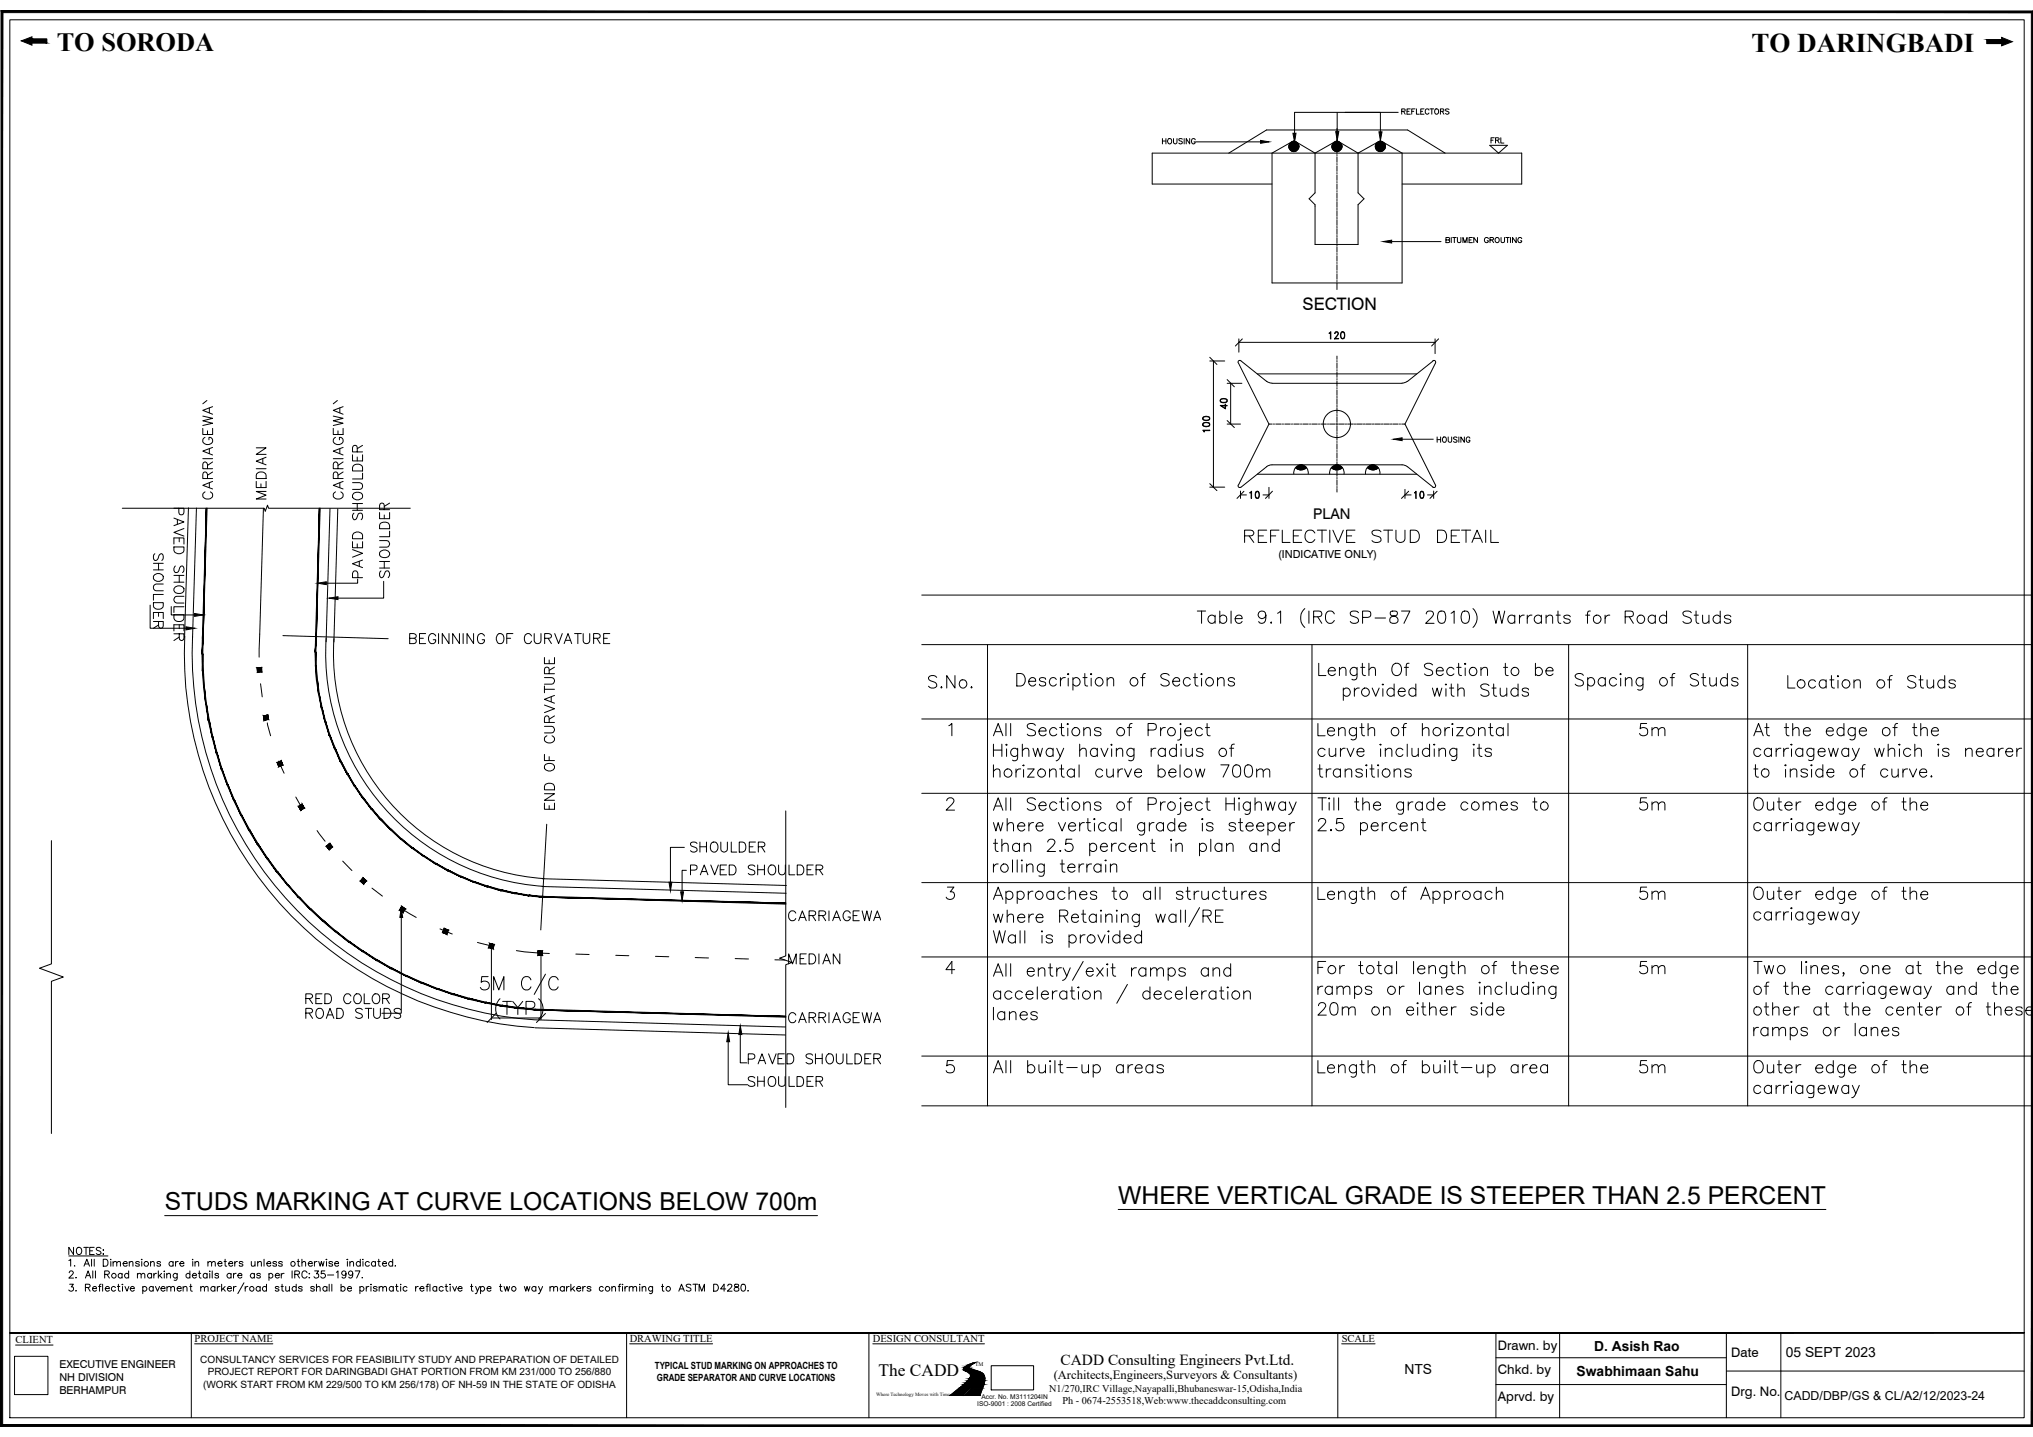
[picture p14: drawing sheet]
<svg xmlns="http://www.w3.org/2000/svg" width="420mm" height="297mm" viewBox="0 0 420 297" stroke-linecap="round" stroke-linejoin="round" font-family="sans-serif">
<defs><g id="words">
<g font-size="6.2">
<text x="190.9" y="143.6">S.No.</text>
<text x="338" y="153.5">5m</text>
</g>
<g font-size="5.7">
<text x="256.5" y="113.2">REFLECTIVE STUD DETAIL</text>
<text x="338" y="168.6">5m</text>
<text x="338" y="187">5m</text>
<text x="338" y="202.5">5m</text>
<text x="338" y="223">5m</text>
</g>
<text font-size="5.6" x="362" y="10.7">TO DARINGBADI</text>
<text font-size="5.4" x="11.7" y="10.6">TO SORODA</text>
<g font-size="5.3">
<text x="45.2" y="104.4" transform="rotate(-90 45.2 104.4)">CARRIAGEWAY</text>
<text x="76.2" y="120.6" transform="rotate(-90 76.2 120.6)">PAVED SHOULDER</text>
<text x="81.8" y="120.6" transform="rotate(-90 81.8 120.6)">SHOULDER</text>
<text x="34.9" y="131.2" transform="rotate(-90 34.9 131.2)">SHOULDER</text>
<text x="39.2" y="133.7" transform="rotate(-90 39.2 133.7)">PAVED SHOULDER</text>
<text x="83.6" y="134.4">BEGINNING OF CURVATURE</text>
<text x="115.7" y="168.6" transform="rotate(-90 115.7 168.6)">END OF CURVATURE</text>
<text x="141.8" y="177.4">SHOULDER</text>
<text x="141.8" y="182">PAVED SHOULDER</text>
<text x="161.9" y="191.6">CARRIAGEWAY</text>
<text x="161.9" y="200.4">MEDIAN</text>
<text x="62.4" y="208.8">RED COLOR</text>
<text x="161.9" y="212.7">CARRIAGEWAY</text>
<text x="153.8" y="221.2">PAVED SHOULDER</text>
<text x="153.8" y="225.8">SHOULDER</text>
</g>
<g font-size="5.1">
<text x="34" y="250.2">STUDS MARKING AT CURVE LOCATIONS BELOW 700m</text>
<text x="231.1" y="248.9">WHERE VERTICAL GRADE IS STEEPER THAN 2.5 PERCENT</text>
</g>
<g font-size="4.9">
<text x="56.1" y="104.4" transform="rotate(-90 56.1 104.4)">MEDIAN</text>
<text x="72" y="104.4" transform="rotate(-90 72 104.4)">CARRIAGEWAY</text>
</g>
<text font-size="4" x="307.3" y="30.7">FRL</text>
<g font-size="3.6">
<text x="269.2" y="64">SECTION</text>
<text x="181.6" y="284.5">The CADD</text>
</g>
<text font-size="3.2" x="219.2" y="282.1">CADD Consulting Engineers Pvt.Ltd.</text>
<text font-size="3.1" x="271.4" y="107.3">PLAN</text>
<g font-size="2.9">
<text x="329.4" y="279.2">D. Asish Rao</text>
<text x="369.1" y="280.4">05 SEPT 2023</text>
<text x="290.2" y="284.1">NTS</text>
<text x="325.8" y="284.4">Swabhimaan Sahu</text>
</g>
<g font-size="2.7">
<text x="309.6" y="279.1">Drawn. by</text>
<text x="357.8" y="280.4">Date</text>
<text x="309.6" y="284.1">Chkd. by</text>
<text x="309.6" y="289.7">Aprvd. by</text>
<text x="357.8" y="288.6">Drg. No.</text>
</g>
<g font-size="2.6">
<text x="217.8" y="285">(Architects,Engineers,Surveyors &amp; Consultants)</text>
<text x="368.8" y="289.4">CADD/DBP/GS &amp; CL/A2/12/2023-24</text>
</g>
<text font-size="2.3" x="264.2" y="115.3">(INDICATIVE ONLY)</text>
<g font-size="2.2">
<text x="3.2" y="277.6">CLIENT</text>
<text x="40.2" y="277.3">PROJECT NAME</text>
<text x="130.1" y="277.3">DRAWING TITLE</text>
<text x="180.4" y="277.3">DESIGN CONSULTANT</text>
<text x="277.3" y="277.3">SCALE</text>
<text x="12.3" y="282.7">EXECUTIVE ENGINEER</text>
<text x="12.3" y="285.4">NH DIVISION</text>
<text x="12.3" y="288.1">BERHAMPUR</text>
</g>
<g font-size="2.1">
<text x="41.4" y="281.8">CONSULTANCY SERVICES FOR FEASIBILITY STUDY AND PREPARATION OF DETAILED</text>
<text x="42" y="286.8">(WORK START FROM KM 229/500 TO KM 256/178) OF NH-59 IN THE STATE OF ODISHA</text>
<text x="42.9" y="284.3">PROJECT REPORT FOR DARINGBADI GHAT PORTION FROM KM 231/000 TO 256/880</text>
<text x="216.8" y="287.7">N1/270,IRC Village,Nayapalli,Bhubaneswar-15,Odisha,India</text>
<text x="219.6" y="290.2">Ph - 0674-2553518,Web:www.thecaddconsulting.com</text>
</g>
<g font-size="2">
<text x="135.3" y="282.9">TYPICAL STUD MARKING ON APPROACHES TO</text>
<text x="135.8" y="285.4">GRADE SEPARATOR AND CURVE LOCATIONS</text>
</g>
<g font-size="1.4">
<text x="202" y="290.7">ISO-9001 : 2008 Certified</text>
<text x="202.8" y="289.2">Accr. No. M3111204IN</text>
</g>
<text font-size="1.2" x="201.5" y="282.3">TM</text>
<text font-size="1" x="181.1" y="288.6">Where Technology Moves with Time</text>
</g></defs>
<!-- layer: Carriageway (Channel) -->
<g fill="#000" stroke="#000" stroke-width=".21">
<path d="M42.6 105.1l-.6 26.8 .8-26.8zM42.6 105.1l-.6 26.8h-.2z"/>
<path d="M66 105.1l-.6 27.5 .8-27.5zM66 105.1l-.6 27.5h-.2z"/>
<path d="M41.8 131.7h.2l-.3 3.5zM42 131.7l-.3 3.5h.2zM41.7 135.2h.2l-.1 3.4zM41.9 135.2l-.1 3.4h.2zM41.8 138.6h.2l.1 3.5zM42 138.6l.1 3.5h.1zM42.1 142.1h.1l.3 3.4zM42.2 142.1l.3 3.4h.2zM42.5 145.5h.2l.4 3.5zM42.7 145.5l.4 3.5 .2-.1zM43.1 149l.2-.1 .5 3.4zM43.3 148.9l.5 3.4h.2zM43.8 152.3h.2l.7 3.4zM44 152.3l.7 3.4 .2-.1zM44.7 155.7l.2-.1 .8 3.4zM44.9 155.6l.8 3.4 .2-.1zM45.7 159l.2-.1 1 3.3zM45.9 158.9l1 3.3h.2zM46.9 162.2h.2l1.2 3.3zM47.1 162.2l1.2 3.3 .2-.1zM48.3 165.5l.2-.1 1.3 3.2zM48.5 165.4l1.3 3.2 .2-.1zM49.8 168.6l.2-.1 1.4 3.1zM50 168.5l1.4 3.1 .2-.1zM51.4 171.6l.2-.1 1.6 3.1zM51.6 171.5l1.6 3.1 .2-.1zM53.2 174.6l.2-.1 1.8 3zM53.4 174.5l1.8 3 .1-.1zM55.3 177.4l1.9 2.9-2-2.8zM55.3 177.4l1.9 2.9 .2-.1zM57.2 180.3l.2-.1 2 2.8zM57.4 180.2l2 2.8 .1-.1zM59.4 183l.1-.1 2.2 2.6zM59.5 182.9l2.2 2.6 .1-.1zM61.7 185.5l.1-.1 2.3 2.6zM61.8 185.4l2.3 2.6 .2-.1zM64.3 187.9l2.4 2.5-2.6-2.4zM64.3 187.9l2.4 2.5 .1-.2zM66.8 190.2l2.5 2.4-2.6-2.2zM66.8 190.2l2.5 2.4 .1-.1zM69.3 192.6l.1-.1 2.7 2.2zM69.4 192.5l2.7 2.2 .1-.1zM72.2 194.6l2.7 2.1-2.8-2zM72.2 194.6l2.7 2.1 .1-.2zM75 196.5l2.9 2.1-3-1.9zM75 196.5l2.9 2.1v-.2zM77.9 198.4l3 1.9-3-1.7zM77.9 198.4l3 1.9v-.2zM80.9 200.1l3.1 1.7-3.1-1.5zM80.9 200.1l3.1 1.7v-.1zM84 201.7l3.1 1.5-3.1-1.4zM84 201.7l3.1 1.5 .1-.1zM87.2 203.1l3.2 1.4-3.3-1.3zM87.2 203.1l3.2 1.4v-.2zM90.4 204.3l3.2 1.3-3.2-1.1zM90.4 204.3l3.2 1.3 .1-.2zM93.7 205.4l3.3 1.2-3.4-1zM93.7 205.4l3.3 1.2v-.2zM97 206.4l3.4 .9-3.4-.7zM97 206.4l3.4 .9v-.1zM100.4 207.2l3.4 .8-3.4-.7zM100.4 207.2l3.4 .8v-.2zM103.8 207.8l3.4 .7-3.4-.5zM103.8 207.8l3.4 .7v-.2zM107.2 208.3l3.5 .5-3.5-.3zM107.2 208.3l3.5 .5v-.2z"/>
<path d="M65.2 131.8l.2 .1-.3 2.9zM65.4 131.9l-.3 2.9h.2zM65.1 134.8h.2l-.1 2.9zM65.3 134.8l-.1 2.9h.2zM65.2 137.7h.2v2.9zM65.4 137.7v2.9h.2zM65.4 140.6h.2l.2 2.9zM65.6 140.6l.2 2.9h.2zM65.8 143.5h.2l.4 2.9zM66 143.5l.4 2.9 .2-.1zM66.4 146.4l.2-.1 .5 2.9zM66.6 146.3l.5 2.9h.2zM67.1 149.2h.2l.7 2.8zM67.3 149.2l.7 2.8h.2zM68 152h.2l.9 2.8zM68.2 152l.9 2.8 .2-.1zM69.1 154.8l.2-.1 1 2.7zM69.3 154.7l1 2.7 .2-.1zM70.3 157.4l.2-.1 1.2 2.7zM70.5 157.3l1.2 2.7 .2-.1zM71.7 160l.2-.1 1.3 2.6zM71.9 159.9l1.3 2.6 .2-.1zM73.2 162.5l.2-.1 1.5 2.5zM73.4 162.4l1.5 2.5 .2-.1zM74.9 164.9l.2-.1 1.6 2.4zM75.1 164.8l1.6 2.4 .1-.1zM76.8 167.1l1.8 2.3-1.9-2.2zM76.8 167.1l1.8 2.3 .2-.1zM78.6 169.4l.2-.1 1.9 2.2zM78.8 169.3l1.9 2.2 .1-.1zM80.8 171.4l2 2.1-2.1-2zM80.8 171.4l2 2.1 .2-.1zM82.8 173.5l.2-.1 2.1 1.9zM83 173.4l2.1 1.9 .2-.1zM85.3 175.2l2.2 1.8-2.4-1.7zM85.3 175.2l2.2 1.8 .1-.1zM87.6 176.9l2.4 1.7-2.5-1.6zM87.6 176.9l2.4 1.7 .1-.1zM90 178.6l.1-.1 2.5 1.5zM90.1 178.5l2.5 1.5 .1-.1zM92.7 179.9l2.6 1.4-2.7-1.3zM92.7 179.9l2.6 1.4v-.2zM95.3 181.1l2.7 1.3-2.7-1.1zM95.3 181.1l2.7 1.3v-.2zM98 182.2l2.7 1.1-2.7-.9zM98 182.2l2.7 1.1 .1-.1zM100.8 183.2l2.7 .9-2.8-.8zM100.8 183.2l2.7 .9 .1-.2zM103.6 183.9l2.8 .8-2.9-.6zM103.6 183.9l2.8 .8 .1-.1zM106.5 184.6l2.8 .6-2.9-.5zM106.5 184.6l2.8 .6v-.2zM109.3 185l2.9 .5-2.9-.3zM109.3 185l2.9 .5 .1-.2z"/>
<path d="M112 185.4l50.4 1.5v-.2zM112 185.3l50.4 1.4-50.4-1.3z"/>
<path d="M110.7 208.8l51.7 1.5v-.2zM110.7 208.6l51.7 1.5-51.7-1.3z"/>
</g>
<!-- layer: Carriageway (Edge) -->
<path d="M40.6 105l-.8 26.8M68.2 105.1l-.8 27.6M39.8 131.6a75.9 75.9 0 0 0 70.7 79.2M67.4 131.9a48.3 48.3 0 0 0 45 51.3M112 183.2l50.5 1.4M110.6 210.8l51.7 1.5" fill="none" stroke="#000" stroke-width=".21"/>
<!-- layer: 0 -->
<g fill="none" stroke="#000" stroke-width=".21">
<path d="M6.6 8.1h3.1v.8h-3.1zM410.6 8.2h3.1v.8h-3.1zM250 73.9l1.5 1.4M253.6 78.5l1.5 1.5M256.8 70l-1.5 1.5M297.3 70l-1.4 1.5M250 100l1.5 1.4M253.6 86.9l1.5 1.5M25.3 105.1h29.3l.2 .6 .5-1.3 .2 .7h29.3M38.9 105l-.8 26.8M69.8 105.2l-.8 27.5M73.9 119.7v.9h-6.5"/>
<path d="M257.1 101.5l-1.4 1.5M263 101.5l-1.5 1.5M291.1 101.5l-1.5 1.5M297 101.5l-1.5 1.5M31 125.1v4.8h7.4M38.2 131.5a77.5 77.5 0 0 0 72.2 80.9M58.5 131.4l21.7 .6M69 132a46.7 46.7 0 0 0 43.5 49.6M79.3 120.2v3.4h-9.4M190.5 123h229.7M190.5 133.3h229.7M204.1 133.3v95.3"/>
<path d="M210.1 139.2h.9a1.36 1.36 0 0 1 .9 1.3 1.36 1.36 0 0 1-.9 1.3h-.9zM220.8 139.2l.1 .1-.1 .2-.2-.2zM224.2 139.2l.1 2.5 .5 .1M225.5 139.2l.1 .1-.1 .2-.1-.2zM236.7 139.2l-.4 .1-.2 .4v2.1M241.6 139.6a1.13 1.13 0 0 0-1.7 0 .67 .67 0 0 0 .5 .7l.7 .3a.62 .62 0 0 1 .5 .4 .62 .62 0 0 1-.2 .7 1.18 1.18 0 0 1-1.5-.3M247 139.2v2.1l.1 .4 .5 .1M247.4 126.3h1.8M248.3 139.2l.2 .1-.2 .2-.1-.2zM248.3 126.3v2.5M251.1 127.5a.82 .82 0 0 0-1.2-.1 .82 .82 0 0 0 0 1.2 .82 .82 0 0 0 1.2-.1M251.1 127.2v1.6"/>
<path d="M252.1 127.5a.81 .81 0 0 1 1.2-.1 .81 .81 0 0 1 0 1.2 .81 .81 0 0 1-1.2-.1M252.1 126.3v2.5M254.4 126.3v2.5M255.3 127.9h1.4a.77 .77 0 0 0-1.1-.7 .77 .77 0 0 0-.2 1.3 .73 .73 0 0 0 .7 .4 .73 .73 0 0 0 .6-.4M261.6 127.2a.81 .81 0 0 1-1.1 .6 .81 .81 0 0 1-.3-1.2 .81 .81 0 0 1 1.3 0 2.23 2.23 0 0 1-.3 2.1 .75 .75 0 0 1-1.1-.2M262.7 128.6v.2l-.1-.1zM264 126.8l.7-.5v2.5M269.7 125.8a2.64 2.64 0 0 0 0 3.9M270.5 126.3v2.5M271.1 133.3v95.3M271.5 127.5l1.5-.1a.63 .63 0 0 0 0-1l-1.5-.1v2.5M272.3 127.5l.9 1.3"/>
<path d="M272.5 137.1v2.5h1.5M274.5 138.7h1.5a.8 .8 0 0 0-1.2-.7 .8 .8 0 0 0-.2 1.3 .82 .82 0 0 0 1.4 0M275.8 126.9a.94 .94 0 0 0-1.1-.6 .94 .94 0 0 0-.8 1 1.1 1.1 0 0 0 .3 1.2 1.1 1.1 0 0 0 1.2 .2l.4-.4M276.8 138.5l.6-.5 .6 .1 .2 1.5M276.8 138v1.6M280.5 138l-.1 2.3a.68 .68 0 0 1-1 .1M280.5 138.3a.81 .81 0 0 0-1.2-.1 .81 .81 0 0 0 0 1.2 .81 .81 0 0 0 1.2-.1M280.8 126.6a1.18 1.18 0 0 0-1.7 0 .55 .55 0 0 0 .4 .8l.7 .2a.62 .62 0 0 1 .5 .5 .62 .62 0 0 1-.2 .6 1.11 1.11 0 0 1-1.4-.2M281.2 138h.9M281.6 137.1v2.1l.1 .3 .5 .1M281.6 127.6l1.5-.1a.67 .67 0 0 0 .2-.7 .67 .67 0 0 0-.6-.5h-1.1v2.5M282.9 138.5l.6-.5 .6 .1 .2 1.5"/>
<path d="M282.9 137.1v2.5M284.2 127.7h2.1M287.4 126.4a.54 .54 0 0 0 .3 .9 .93 .93 0 0 1 1 .3 .93 .93 0 0 1 .1 1 .99 .99 0 0 1-1.6-.2 .94 .94 0 0 1 1.2-1.1 .54 .54 0 0 0 .3-.9zM287.9 137.4a1.08 1.08 0 0 1 1.4-.1 1.08 1.08 0 0 1 .3 1.4 .99 .99 0 0 1-1 1 .99 .99 0 0 1-.9-1v-.6zM289.6 126.3h1.8l-1.2 2.5M290.2 138h.9M291.2 137.1l-.5 .1-.1 .4v2M294.8 126.9l.1-.4a.83 .83 0 0 1 1.3 .3v.2l-.3 .6-1.3 1.2h1.8M296.1 137.4a1.16 1.16 0 0 0-1.7 0 .71 .71 0 0 0 .5 .8l.7 .3a.66 .66 0 0 1 .5 .8 1.16 1.16 0 0 1-1.7 0M296.8 138.7h1.5a.75 .75 0 0 0-.9-.8 .75 .75 0 0 0-.6 1 .78 .78 0 0 0 .6 .7 .78 .78 0 0 0 .9-.3M297.5 126.4a.86 .86 0 0 1 1.2 .4 2.19 2.19 0 0 1-.2 1.9 .84 .84 0 0 1-1.3-.3 2.1 2.1 0 0 1 .3-2zM299.9 126.8l.6-.5v2.5"/>
<path d="M300.5 138.3a.83 .83 0 0 0-1.2-.1 .83 .83 0 0 0 0 1.2 .83 .83 0 0 0 1.2-.1M301.1 138h.9M301.5 137.1v2.1l.1 .3 .4 .1M302.3 126.4a.92 .92 0 0 1 1.3 .4 2.04 2.04 0 0 1-.3 1.9 .84 .84 0 0 1-1.2-.3 2.1 2.1 0 0 1 .2-2zM302.8 137.1l.1 .1-.1 .2-.1-.2zM302.8 138.1v1.5M304.4 125.8a2.64 2.64 0 0 1 0 3.9M306.1 138.5l.6-.5 .6 .1 .1 1.5M306.1 138v1.6M308.6 126.3l.6 2.5 .6-2.5 .6 2.5 .6-2.5M310.7 138h.9M311.1 137.1v2.1l.1 .3 .5 .1"/>
<path d="M313.1 127.5a.81 .81 0 0 0-1.2-.1 .81 .81 0 0 0 0 1.2 .81 .81 0 0 0 1.2-.1M313.1 127.2v1.6M314 127.2v1.6M315 127.2a.85 .85 0 0 0-1 .7M315.6 127.2v1.6M316.6 127.2a.85 .85 0 0 0-1 .7M317.3 138.3a.81 .81 0 0 1 1.2-.1 .81 .81 0 0 1 0 1.2 .81 .81 0 0 1-1.2-.1M317.3 137.1v2.5M318.6 127.5a.82 .82 0 0 0-1.3-.1 .82 .82 0 0 0 0 1.2 .82 .82 0 0 0 1.3-.1M318.6 127.2v1.6M319.5 138.7h1.5a.8 .8 0 0 0-1.2-.7 .8 .8 0 0 0-.2 1.3 .82 .82 0 0 0 1.4 0M319.5 127.6l.6-.4 .7 .1 .1 1.5"/>
<path d="M319.5 127.2v1.6M321.6 127.2h.9M322 126.3v2.1l.1 .3 .5 .1M324.2 133.3v95.3M324.5 127.5a.81 .81 0 0 0-1.3 0l.1 .2 1.1 .4 .1 .4a.76 .76 0 0 1-1.3 0M327.2 139.6a.95 .95 0 0 0-.9-.4 .95 .95 0 0 0-.8 .7 1.35 1.35 0 0 0 1.3 .7 .62 .62 0 0 1 .4 .4 .62 .62 0 0 1-.2 .7 1.18 1.18 0 0 1-1.5-.3M327.7 127.2h.8M328.7 126.3l-.5 .1-.1 .4v2M331.7 127.2v1.6M332.7 127.2a.85 .85 0 0 0-1 .7M334.9 139.2l.2 .1-.2 .2-.1-.2zM335.9 127.5l1.5-.1a.63 .63 0 0 0 0-1l-1.5-.1v2.5"/>
<path d="M336.7 127.5l.9 1.3M342.1 127.5a.82 .82 0 0 0-1.2-.1 .82 .82 0 0 0 0 1.2 .82 .82 0 0 0 1.2-.1M342.1 127.2v1.6M344.4 127.5a.82 .82 0 0 0-1.2-.1 .82 .82 0 0 0 0 1.2 .82 .82 0 0 0 1.2-.1M344.4 126.3v2.5M346.2 139.2l-.5 .1-.1 2.5M349.5 126.6a1.22 1.22 0 0 0-1.7 0 .6 .6 0 0 0 .5 .8l.7 .2a.62 .62 0 0 1 .5 .5 .62 .62 0 0 1-.2 .6 1.18 1.18 0 0 1-1.5-.2M350.1 127.2h.9M350.5 126.3v2.1l.1 .3 .5 .1M351 139.6a.94 .94 0 0 0-.9-.4 .94 .94 0 0 0-.8 .7l.5 .4 .8 .3a.62 .62 0 0 1 .4 .6 .62 .62 0 0 1-.6 .6h-.5l-.6-.4M351.9 127.2l.1 1.5a.84 .84 0 0 0 1.2-.3M352 139.2v2.1l.1 .4 .5 .1"/>
<path d="M353.2 127.2v1.6M355.5 127.5a.82 .82 0 0 0-1.2-.1 .82 .82 0 0 0 0 1.2 .82 .82 0 0 0 1.2-.1M355.5 126.3v2.5M357 139.2v2.6M357.7 127.5a.82 .82 0 0 0-1.3 0l.1 .2 1.1 .4 .1 .4a.77 .77 0 0 1-1.3 0M361.2 133.3v95.3M369.5 139.6v2.6h1.5M378.5 139.6v2.1l.1 .4 .5 .1M379.9 139.6l.1 .2-.1 .1-.2-.1zM391.1 139.6l-.5 .2-.1 2.4M396.9 139.6v2.1l.1 .4 .6 .1M401.9 139.6v2.6"/>
<path d="M190.5 148.6h229.7M196.1 150l.6-.5v2.6M205.3 152.1l1-2.6 1 2.6M205.3 159.4l.7-.5 .5 .2 .2 1.5M205.3 153.8v2.6M205.3 158.1v2.5M205.3 155.1h1.8M205.7 151.2h1.2M207.1 153.8v2.6M207.9 149.5v2.6M208 153.8l.2 .2-.2 .1-.1-.1zM208 154.8v1.6"/>
<path d="M208.9 149.5v2.6M210 158.9v1.7M210.3 154.7l-.1 2.3a.68 .68 0 0 1-.9 .1M210.3 155.1a.81 .81 0 0 0-1.2-.2 .81 .81 0 0 0 0 1.2 .81 .81 0 0 0 1.2-.1M210.9 158.9a.8 .8 0 0 0-.9 .8M211.3 155.2l.6-.5 .6 .1 .1 1.6M211.3 153.8v2.6M211.5 158.1l.2 .1-.2 .1-.1-.1zM211.5 159.1v1.5M212.4 158.9h1.3l-1.3 1.7h1.3M212.6 140.8h1.4a.72 .72 0 0 0-.7-.8 .72 .72 0 0 0-.7 .8 .79 .79 0 0 0 .5 .9 .79 .79 0 0 0 .9-.3M213.5 154.7l.5 1.7 .5-1.7 .5 1.7 .4-1.7"/>
<path d="M214 149.9a.95 .95 0 0 0-.9-.4 .95 .95 0 0 0-.8 .6l.1 .3 .4 .3a1.35 1.35 0 0 1 1.2 .7v.4a1.18 1.18 0 0 1-1.7 0M214.7 151.1h1.5a.8 .8 0 0 0-1.1-.6 .8 .8 0 0 0-.3 1.3 .82 .82 0 0 0 1.4 0M216.1 140.4a.73 .73 0 0 0-.6-.4 .73 .73 0 0 0-.7 .4l.3 .4 .9 .3 .1 .3a.73 .73 0 0 1-.6 .4 .73 .73 0 0 1-.7-.4M216.9 159.4l.6-.5 .6 .2 .2 1.5M216.9 158.9v1.7M217.6 155.1a.81 .81 0 0 0-1.2-.2 .81 .81 0 0 0 0 1.2 .81 .81 0 0 0 1.2-.1M217.6 154.7v1.7M218.3 140.4a.84 .84 0 0 0-1.4 .3 .84 .84 0 0 0 .9 1.1l.5-.4M218.4 150.8a.83 .83 0 0 0-1.2-.2 .83 .83 0 0 0 0 1.3 .83 .83 0 0 0 1.2-.1M218.4 154.7l.7 1.7 .7-1.7M219 150.4h.8M219 158.9h.8"/>
<path d="M219.1 156.4a1.05 1.05 0 0 1-.8 .9M219.2 140.1v1.7M219.4 149.5v2.1l.1 .4 .5 .1M219.4 158.1v2.1l.1 .3 .5 .1M220.2 140.1a.86 .86 0 0 0-1 .7M220.7 149.5l.1 .2-.1 .1-.1-.1zM220.7 150.5v1.6M220.8 140.2v1.6M221.7 140.4a.82 .82 0 0 1 1.3-.1 .82 .82 0 0 1 0 1.2 .82 .82 0 0 1-1.3-.1M221.7 140.1v2.5M222 159.3a.83 .83 0 0 0-1.2-.1 .83 .83 0 0 0 0 1.2 .83 .83 0 0 0 1.2-.1M222 158.9v1.7"/>
<path d="M223 158.1v2.5M223.1 155.2l.6-.5 .7 .1 .1 1.6M223.1 153.8v2.6M223.8 140.1h.9M224 150.9l.6-.5 .6 .1 .1 1.6M224 150.4v1.7M225.5 140.2v1.6M226.8 155.1a.81 .81 0 0 0-1.2-.2 .81 .81 0 0 0 0 1.2 .81 .81 0 0 0 1.2-.1M226.8 154.7v1.7M227.5 150.8a.77 .77 0 0 0-1.3 0l.1 .2a1.13 1.13 0 0 1 1.2 .8 .82 .82 0 0 1-1.3 0M227.5 154.7l.8 1.7 .7-1.7M227.9 159.3a.81 .81 0 0 0-1.2-.1 .81 .81 0 0 0 0 1.2 .81 .81 0 0 0 1.2-.1"/>
<path d="M228.7 158.9l.2 1.6a.84 .84 0 0 0 1.2-.3M228.8 140.6l.6-.5 .6 .1 .2 1.6M228.8 140.1v1.7M229.7 153.8v.3l-.1-.1zM229.7 154.8v1.6M230.1 158.9v1.7M230.7 155.2l.6-.5 .6 .1 .1 1.6M230.7 154.7v1.7M231.1 158.9v1.7M232 158.9a.85 .85 0 0 0-.9 .8M232.4 158.9l.7 1.7 .7-1.7M233 150.4h.8"/>
<path d="M234 149.5l-.5 .2-.1 .4v2M234.4 154.7v1.9a.68 .68 0 0 1-.4 .6 .68 .68 0 0 1-.7-.1M234.4 155.1a.83 .83 0 0 0-1.3-.2 .83 .83 0 0 0 0 1.3 .83 .83 0 0 0 1.3-.2M234.5 159.7h1.4a.6 .6 0 0 0-.4-.8 .83 .83 0 0 0-1 1.1 .83 .83 0 0 0 1.4 .3M235.8 140.1h.8M237.3 150.9l1.5-.1a.7 .7 0 0 0 .2-.8 .7 .7 0 0 0-.6-.5h-1.1v2.6M237.9 154.7v1.7M238.9 154.7a.8 .8 0 0 0-1 .7M239.4 159.3a.83 .83 0 0 1 1.2-.1 .83 .83 0 0 1 0 1.2 .83 .83 0 0 1-1.2-.1M239.4 158.1v2.5M239.9 150.4v1.7M240.8 150.4a.8 .8 0 0 0-.9 .7"/>
<path d="M240.8 155.1a.83 .83 0 0 0-1.2-.2 .83 .83 0 0 0 0 1.3 .83 .83 0 0 0 1.2-.2M240.8 154.7v1.7M241.6 159.7h1.4a.76 .76 0 0 0-.9-.8 .76 .76 0 0 0-.5 1 .81 .81 0 0 0 .6 .7 .81 .81 0 0 0 .8-.3M242.4 140.8h1.4a.72 .72 0 0 0-.7-.8 .72 .72 0 0 0-.7 .8 .79 .79 0 0 0 .4 .9 .79 .79 0 0 0 1-.3M243.1 155.1a.81 .81 0 0 0-1.2-.2 .81 .81 0 0 0 0 1.2 .81 .81 0 0 0 1.2-.1M243.1 153.8v2.6M243.9 158.1v2.5M244 149.5v.3l-.1-.1zM244 150.5v2l-.1 .4-.5 .1M244.1 153.8l.1 .2-.1 .1zM244.1 154.8v1.6M244.9 151.1h1.4a.75 .75 0 0 0-.9-.7 .75 .75 0 0 0-.5 1 .78 .78 0 0 0 .5 .7 .78 .78 0 0 0 .9-.3"/>
<path d="M245.1 154.7l.1 1.5a.84 .84 0 0 0 1.2-.3M246 140.4a.84 .84 0 0 0-1.5 .3 .84 .84 0 0 0 1 1.1l.5-.4M246.4 154.7v1.7M246.6 140.1h.9M247.1 158.9l.4 1.7 .5-1.7 .5 1.7 .5-1.7M248.3 140.2v1.6M248.5 150.8a.81 .81 0 0 0-1.2-.1 .81 .81 0 0 0 0 1.2 .81 .81 0 0 0 1.2-.1M248.6 155.1a.76 .76 0 0 0-1.3 0l.4 .3 .8 .2 .1 .4a.81 .81 0 0 1-1.3 0M249.1 150.4h.9M249.5 149.5v2.1l.1 .4 .5 .1M251.6 140.6l.6-.5 .7 .1 .1 1.6M251.6 140.1v1.7"/>
<path d="M252.3 158.1h1.7l-1.2 2.5M254.1 154.7h.9M255.1 153.8l-.5 .2-.1 .3v2.1M255.1 158.2a.85 .85 0 0 1 1.2 .4 2.4 2.4 0 0 1-.2 1.9 .84 .84 0 0 1-1.3-.3 2.04 2.04 0 0 1 .3-2zM255.1 140.4a.73 .73 0 0 0-.6-.4 .73 .73 0 0 0-.7 .4l.4 .4 .8 .3 .1 .3a.73 .73 0 0 1-.6 .4 .73 .73 0 0 1-.7-.4M257.5 158.2a.84 .84 0 0 1 1.2 .4 2.04 2.04 0 0 1-.2 1.9 .8 .8 0 0 1-1.2-.3 2.19 2.19 0 0 1 .2-2zM259.7 159.4l.7-.5 .5 .2 .2 1.5M259.7 158.9v1.7M261.1 159.4l.6-.5 .6 .2 .1 1.5M272.4 149.5v2.6h1.5M272.4 158.9h.9M272.8 158.1v2l.1 .4 .5 .1"/>
<path d="M273.9 155a.82 .82 0 0 0-1.3-.1 .82 .82 0 0 0 0 1.2 .82 .82 0 0 0 1.3-.1M274.1 158.9v1.7M274.4 151.1h1.4a.75 .75 0 0 0-.9-.7 .75 .75 0 0 0-.5 1 .78 .78 0 0 0 .5 .7 .78 .78 0 0 0 .9-.3M274.7 154.7l.1 1.5 .6 .2 .7-.5M275.1 158.9a.75 .75 0 0 0-1 .8M276.1 154.7v1.7M276.6 150.9l.7-.5 .6 .1 .1 1.6M276.6 150.4v1.7M277 159.3a.82 .82 0 0 0-1.2-.1 .82 .82 0 0 0 0 1.2 .82 .82 0 0 0 1.2-.1M277 154.7v1.7M277 158.9v1.7M277.6 142.6a.81 .81 0 0 1 1.2-.1 .81 .81 0 0 1 0 1.2 .81 .81 0 0 1-1.2-.1"/>
<path d="M277.6 142.2v2.6M278 154.7a.85 .85 0 0 0-1 .7M278 159.4l.6-.5 .6 .1 .2 1.6M278 158.9v1.7M278.4 154.7l.7 1.7 .7-1.7M279.9 142.2v1.7M280.3 150.4v1.9a.68 .68 0 0 1-1.1 .5M280.3 150.7a.83 .83 0 0 0-1.2-.1 .83 .83 0 0 0 0 1.3 .83 .83 0 0 0 1.2-.1M280.5 155.4h1.4a.75 .75 0 0 0-.9-.8 .75 .75 0 0 0-.5 1 .77 .77 0 0 0 .5 .8 .77 .77 0 0 0 .9-.4M280.9 142.2a.87 .87 0 0 0-1 .7M281.1 150.4h.8M281.4 149.5v2.1l.2 .4 .4 .1"/>
<path d="M281.6 159.3a.82 .82 0 0 0-1.4 0l.3 .4 .9 .2 .2 .4a.77 .77 0 0 1-1.4 0M282.4 158.1l.1 .1-.1 .1-.1-.1zM282.4 159v1.6M282.7 150.9l.7-.5 .6 .1 .1 1.6M282.7 149.5v2.6M283.1 158.9h.9M283.5 158.1v2l.1 .4 .5 .1M283.6 142.2l.7 1.7 .7-1.7M284.8 158.1l.1 .1-.1 .1-.1-.1zM284.8 159v1.6M285.2 153.9h.3l-.2 .1zM285.3 154.8v1.6"/>
<path d="M285.8 141.4l.1 .1-.1 .1-.1-.1zM285.8 142.4v1.5M286.3 155.1l.6-.4 .6 .1 .2 1.6M286.3 154.7v1.7M288.1 142.6a.83 .83 0 0 0-1.2-.1 .83 .83 0 0 0 0 1.2 .83 .83 0 0 0 1.2-.1M288.1 159.4a.92 .92 0 0 1 1.2-.4l.2 1.6M288.1 141.4v2.5M288.1 158.9v1.7M289 142.9h1.4a.75 .75 0 0 0-.9-.7 .75 .75 0 0 0-.5 1 .78 .78 0 0 0 .5 .7 .78 .78 0 0 0 .9-.3M289.7 150.4h.9M289.9 155a.81 .81 0 0 0-1.1-.1 .81 .81 0 0 0 0 1.2 .81 .81 0 0 0 1.1-.1M290.7 149.5l-.5 .2-.1 .3v2.1"/>
<path d="M290.8 153.8v2.6M291.7 159.3a.82 .82 0 0 0-1.4 0l.1 .2 1.1 .4 .2 .4a.77 .77 0 0 1-1.4 0M291.8 154.7l.1 1.5a.84 .84 0 0 0 1.2-.3M292.6 142.6a.81 .81 0 0 0-1.2-.1 .81 .81 0 0 0 0 1.2 .81 .81 0 0 0 1.2-.1M292.6 141.4v2.5M293.1 154.7v1.7M294 150.9l.6-.5 .6 .1 .1 1.6M294 149.5v2.6M295.4 155a.82 .82 0 0 0-1.2-.1 .82 .82 0 0 0 0 1.2 .82 .82 0 0 0 1.2-.1M295.4 153.8v2.6M296 142.2l.5 1.7 .5-1.7 .5 1.7 .5-1.7M296.3 153.9h.2l-.1 .1z"/>
<path d="M296.4 154.8v1.6M297.4 155.1l.6-.4 .6 .1 .1 1.6M297.4 154.7v1.7M298.6 150.4v1.7M298.8 141.4l.2 .1-.2 .1-.1-.1zM298.8 142.4v1.5M299.6 142.2h.8M299.6 150.4a.85 .85 0 0 0-1 .7M299.9 141.4v2.1l.2 .3 .4 .1M300.2 149.5l.1 .2-.1 .1-.1-.1zM300.2 150.5v1.6M301.1 150.4h1.3l-1.3 1.7h1.3"/>
<path d="M301.1 154.7v1.9a.68 .68 0 0 1-1.1 .5M301.1 155a.82 .82 0 0 0-1.2-.1 .82 .82 0 0 0 0 1.2 .82 .82 0 0 0 1.2-.1M301.3 142.7l.6-.5 .6 .2 .1 1.5M301.3 141.4v2.5M304.5 153.9h.2l-.1 .1zM304.6 154.8v1.6M305.3 154.7h.9M305.6 150.9l.6-.5 .6 .1 .1 1.6M305.6 150.4v1.7M305.7 153.8v2.1l.1 .3 .5 .2M307.6 150.4h.9M307.7 141.7a1.16 1.16 0 0 0-1.7 0 .68 .68 0 0 0 .5 .8l.8 .2a.66 .66 0 0 1 .2 1.1 1.22 1.22 0 0 1-1.5-.2"/>
<path d="M308 149.5v2.1l.1 .4 .5 .1M308.2 155a.78 .78 0 0 0-1.3 0l.4 .4 .8 .2 .1 .4a.73 .73 0 0 1-.6 .4 .73 .73 0 0 1-.7-.4M308.4 142.2h.8M308.7 141.4v2.1l.1 .3 .5 .1M310 142.2l.2 1.6 .6 .1 .6-.4M310.7 150.7a.81 .81 0 0 0-1.2-.1 .81 .81 0 0 0 0 1.2 .81 .81 0 0 0 1.2 0M310.7 150.4v1.7M311.4 142.2v1.7M311.7 149.5v2.6M313.7 142.6a.83 .83 0 0 0-1.2-.1 .83 .83 0 0 0 0 1.2 .83 .83 0 0 0 1.2-.1M313.7 141.4v2.5M315.9 142.6a.73 .73 0 0 0-.7-.4 .73 .73 0 0 0-.6 .4l.3 .3 .9 .3 .1 .4a.78 .78 0 0 1-1.3 0"/>
<path d="M328.1 140.4a.84 .84 0 0 1 1.5 .3 .84 .84 0 0 1-1 1.1l-.5-.4M328.1 140.1v2.5M331.8 140.4a.82 .82 0 0 0-1.3-.1 .82 .82 0 0 0 0 1.2 .82 .82 0 0 0 1.3-.1M331.8 140.1v1.7M334.1 140.4a.82 .82 0 0 0-1.2-.1 .82 .82 0 0 0 0 1.2 .82 .82 0 0 0 1.2-.1M334.9 140.2v1.6M335.9 140.6l.6-.5 .6 .1 .2 1.6M335.9 140.1v1.7M339.6 140.1l-.1 2.3a.72 .72 0 0 1-1 .1M339.6 140.4a.84 .84 0 0 0-1.5 .3 .84 .84 0 0 0 1 1.1l.5-.4M345.2 140.1h.8M351.7 140.1h.8"/>
<path d="M353.4 140.1l.1 1.6 .6 .1 .6-.5M354.7 140.1v1.7M357 140.4a.84 .84 0 0 0-1.5 .3 .84 .84 0 0 0 1 1.1l.5-.4M359.2 140.4a.73 .73 0 0 0-.7-.4 .73 .73 0 0 0-.6 .4l.1 .3 1.1 .4 .1 .3a.73 .73 0 0 1-.7 .4 .73 .73 0 0 1-.6-.4M362.5 152.1l.9-2.6 1 2.6M362.5 158.9h.8M362.8 158.1v2l.1 .4 .5 .1M362.8 151.2h1.2M363.9 155a.81 .81 0 0 0-1.2-.1 .81 .81 0 0 0 0 1.2 .81 .81 0 0 0 1.2-.1M364.7 150.4h.9M365.1 149.5v2.1l.2 .4 .4 .1M366.1 155a.82 .82 0 0 0-1.2-.1 .82 .82 0 0 0 0 1.2 .82 .82 0 0 0 1.2-.1"/>
<path d="M366.1 154.7v1.7M367.1 154.7v1.7M368 154.7a.85 .85 0 0 0-.9 .7M368.6 154.7v1.7M368.8 150.4h.9M369 158.1l.1 .1-.1 .1-.1-.1zM369 159v1.6M369.1 149.5v2.1l.2 .4 .4 .1M369.7 154.7a.87 .87 0 0 0-1.1 .7M370 159.4a.92 .92 0 0 1 1.2-.4l.1 1.6M370 158.9v1.7M370.1 153.9h.3l-.2 .1z"/>
<path d="M370.2 154.8v1.6M370.5 150.9l.6-.5 .6 .1 .1 1.6M370.5 149.5v2.6M372.6 155a.82 .82 0 0 0-1.2-.1 .82 .82 0 0 0 0 1.2 .82 .82 0 0 0 1.2-.1M372.6 154.7v1.7M372.7 151.1h1.4a.75 .75 0 0 0-.8-.7 .75 .75 0 0 0-.6 1 .78 .78 0 0 0 .6 .7 .78 .78 0 0 0 .8-.3M373.5 159.3a.82 .82 0 0 0-1.3 0l.1 .2 1.1 .4 .1 .4a.77 .77 0 0 1-1.3 0M374.4 158.1l.1 .1-.1 .1-.1-.1zM374.4 159v1.6M374.9 154.7l-.1 2.3a.72 .72 0 0 1-1 .1M374.9 155a.81 .81 0 0 0-1.2-.1 .81 .81 0 0 0 0 1.2 .81 .81 0 0 0 1.2-.1M375.2 140.9a.81 .81 0 0 0-1.2-.1 .81 .81 0 0 0 0 1.2 .81 .81 0 0 0 1.2-.2"/>
<path d="M375.8 155.4h1.4a.75 .75 0 0 0-.9-.8 .75 .75 0 0 0-.5 1 .77 .77 0 0 0 .5 .8 .77 .77 0 0 0 .9-.4M376.7 159.3a.82 .82 0 0 0-1.2-.1 .82 .82 0 0 0 0 1.2 .82 .82 0 0 0 1.2-.1M376.7 158.1v2.5M377.4 140.9a.81 .81 0 0 0-1.2-.1 .81 .81 0 0 0 0 1.2 .81 .81 0 0 0 1.2-.2M377.4 140.5v1.7M377.4 151.1h1.5a.6 .6 0 0 0-.5-.7 .83 .83 0 0 0-.9 1.1 .83 .83 0 0 0 1.4 .3M377.6 159.7h1.4a.62 .62 0 0 0-.5-.8 .82 .82 0 0 0-.9 1.1 .82 .82 0 0 0 1.4 .3M377.9 154.7l.5 1.7 .5-1.7 .5 1.7 .5-1.7M378.2 140.5h.8M379.9 140.6v1.6M381.1 150.7a.81 .81 0 0 0-1.2-.1 .81 .81 0 0 0 0 1.2 .81 .81 0 0 0 1.2 0M381.1 149.5v2.6"/>
<path d="M382.1 155a.81 .81 0 0 0-1.2-.1 .81 .81 0 0 0 0 1.2 .81 .81 0 0 0 1.2-.1M382.1 154.7v1.7M382.8 154.7l.7 1.7 .8-1.7M383.2 141a.9 .9 0 0 1 1.2-.4l.1 1.6M383.2 140.5v1.7M383.4 150.4v1.9a.68 .68 0 0 1-1.1 .5M383.4 150.7a.83 .83 0 0 0-1.2-.1 .83 .83 0 0 0 0 1.3 .83 .83 0 0 0 1.2-.1M383.5 156.4a1.06 1.06 0 0 1-.8 .8M384.3 151.1h1.4a.8 .8 0 0 0-1.1-.6 .8 .8 0 0 0-.2 1.3 .82 .82 0 0 0 1.3 0M384.5 158.9h.9M385.5 158.1l-.5 .1-.1 .4v2M387.4 154.7l.5 1.7 .5-1.7 .5 1.7 .5-1.7"/>
<path d="M390.1 140.5h.8M390.1 159.3a.82 .82 0 0 0-1.2-.1 .82 .82 0 0 0 0 1.2 .82 .82 0 0 0 1.2-.1M390.2 155.1l.7-.4 .6 .1 .1 1.6M390.2 153.8v2.6M391 158.9l.1 1.6 .6 .1 .6-.5M391.2 150.4h.9M392.2 149.5l-.5 .2-.1 .3v2.1M392.3 158.9v1.7M392.4 153.9h.3l-.1 .1zM392.6 154.8v1.6M393.3 158.9v1.7M394.3 158.9a.78 .78 0 0 0-1 .8"/>
<path d="M394.6 158.9l.8 1.7 .7-1.7M394.9 155a.82 .82 0 0 0-1.2-.1 .82 .82 0 0 0 0 1.2 .82 .82 0 0 0 1.2-.1M395.3 150.4h.8M395.6 149.5v2.1l.1 .4 .5 .1M395.7 155.1l.6-.4 .7 .1 .1 1.6M395.7 153.8v2.6M395.9 140a.94 .94 0 0 0-.9-.4 .94 .94 0 0 0-.7 .7l.4 .4 .8 .3a.62 .62 0 0 1 .4 .7 .62 .62 0 0 1-.5 .5h-.6l-.5-.4M396.6 140.5h.8M396.7 159.7h1.5a.78 .78 0 0 0-1.1-.7 .78 .78 0 0 0-.3 1.3 .76 .76 0 0 0 1.4 0M397 150.9a.84 .84 0 0 1 1.2-.4l.1 1.6M397 149.5v2.6M398.3 140.5l.1 1.6 .6 .1 .6-.5"/>
<path d="M399.2 151.1h1.4a.75 .75 0 0 0-.9-.7 .75 .75 0 0 0-.5 1 .78 .78 0 0 0 .5 .7 .78 .78 0 0 0 .9-.3M399.6 140.5v1.7M400.5 153.9h.2l-.1 .1zM400.6 154.8v1.6M401.9 140.9a.81 .81 0 0 0-1.2-.1 .81 .81 0 0 0 0 1.2 .81 .81 0 0 0 1.2-.2M402.8 155a.81 .81 0 0 0-1.4 0l.2 .3 1.1 .3 .1 .4a.76 .76 0 0 1-1.4 0M404.1 140.9a.78 .78 0 0 0-1.3 0l.1 .2 1.1 .4 .1 .3a.73 .73 0 0 1-.6 .5 .73 .73 0 0 1-.7-.5M406.2 155.1a.84 .84 0 0 1 1.3-.3l.1 1.6M406.2 154.7v1.7M408.4 155.4h1.5a.77 .77 0 0 0-1.1-.7 .77 .77 0 0 0-.2 1.3 .73 .73 0 0 0 .6 .4 .73 .73 0 0 0 .7-.4M412.1 155a.81 .81 0 0 0-1.2-.1 .81 .81 0 0 0 0 1.2 .81 .81 0 0 0 1.2-.1M412.1 154.7v1.7"/>
<path d="M413 154.7v1.7M414 154.7a.85 .85 0 0 0-1 .7M414.5 155.4h1.5a.77 .77 0 0 0-1.1-.7 .77 .77 0 0 0-.2 1.3 .73 .73 0 0 0 .6 .4 .73 .73 0 0 0 .7-.4M416.8 154.7v1.7M417.8 154.7a.87 .87 0 0 0-1 .7M113 170.4l-1.2 21.8M141.4 175.2h-2.8v7.2M141.9 179.9h-.9v4.4M162.4 167.6v30l-1.3 .5 2.6 .9-1.3 .4v29.5M190.5 164h229.7M195.7 165.5v-.1a.8 .8 0 0 1 .7-.5 .8 .8 0 0 1 .7 .5v.2l-.3 .6-1.3 1.3h1.8M205.3 167.5l1-2.6 1 2.6"/>
<path d="M205.3 170l.5 1.8 .5-1.8 .5 1.8 .5-1.8M205.3 178.6v1.7M205.3 174.3h.9M205.7 173.5v2l.1 .4 .5 .1M205.7 166.6h1.2M206.3 178.6a.85 .85 0 0 0-1 .7M207.1 174.8l.5-.5 .6 .1 .2 1.6M207.1 173.5v2.5M207.9 164.9v2.6M208.2 170.5l.5-.5 .6 .2 .2 1.6M208.2 169.2v2.6M208.9 164.9v2.6"/>
<path d="M209.3 177.7v2.6M210.2 177.7v2.6M210.3 170.8h1.5a.8 .8 0 0 0-1.1-.7 .8 .8 0 0 0-.3 1.3 .77 .77 0 0 0 1.4 0M210.7 174.7a.81 .81 0 0 0-1.2-.1 .81 .81 0 0 0 0 1.2 .81 .81 0 0 0 1.2-.1M210.7 174.3v1.7M211.2 177.7v.3l-.1-.1zM211.2 178.7v1.6M211.7 174.8l.6-.5 .6 .1 .1 1.6M211.7 174.3v1.7M212.2 179.1l.6-.5 .6 .1 .1 1.6M212.2 178.6v1.7M212.6 170v1.8"/>
<path d="M213.6 170a.85 .85 0 0 0-1 .8M214 165.3a.94 .94 0 0 0-.9-.4 .94 .94 0 0 0-.8 .7l.5 .4a1.35 1.35 0 0 1 1.2 .7v.4a1.09 1.09 0 0 1-1.7 0M214.1 170.8h1.5a.75 .75 0 0 0-.9-.8 .75 .75 0 0 0-.6 1 .77 .77 0 0 0 .6 .8 .77 .77 0 0 0 .9-.4M214.7 166.5h1.5a.76 .76 0 0 0-.9-.8 .76 .76 0 0 0-.6 1 .79 .79 0 0 0 .6 .8 .79 .79 0 0 0 .9-.4M215.8 178.6v1.9l-.1 .4a.77 .77 0 0 1-1 .1M215.8 179a.81 .81 0 0 0-1.2-.1 .81 .81 0 0 0 0 1.2 .81 .81 0 0 0 1.2-.2M216.5 174.1v-.2a.8 .8 0 0 1 .8-.5 .8 .8 0 0 1 .7 .5l-.4 .9-1.2 1.2h1.7M218.4 166.1a.82 .82 0 0 0-1.2-.1 .82 .82 0 0 0 0 1.2 .82 .82 0 0 0 1.2-.1M218.7 170l.8 1.8 .7-1.8M219 175.9h.2l-.1 .1zM219 165.8h.8M219.1 178.6h.9"/>
<path d="M219.4 164.9v2.1l.1 .4 .5 .1M219.5 177.7v2.1l.1 .4 .5 .1M220.7 164.9l.1 .1-.1 .2-.1-.2zM220.7 179.3h1.5a.8 .8 0 0 0-1.2-.6 .8 .8 0 0 0-.2 1.2 .82 .82 0 0 0 1.4 0M220.7 165.9v1.6M220.8 170.8h1.5a.8 .8 0 0 0-1.1-.7 .8 .8 0 0 0-.3 1.3 .77 .77 0 0 0 1.4 0M221.5 173.5h-1.2l-.1 1.1a.9 .9 0 0 1 1.4 0 .9 .9 0 0 1-.2 1.3 .9 .9 0 0 1-1.3-.4M223 178.6v1.7M223.1 170v1.8M224 166.3l.6-.5 .6 .1 .1 1.6M224 178.6a.85 .85 0 0 0-1 .7M224 165.8v1.7"/>
<path d="M224.1 170a.85 .85 0 0 0-1 .8M224.5 170h.8M224.6 178.6v1.7M224.8 169.2v2.1l.2 .3 .5 .2M225.2 174.7a.81 .81 0 0 1 1.2-.1 .81 .81 0 0 1 0 1.2 .81 .81 0 0 1-1.2-.1M225.2 174.3v2.6M225.6 178.6a.8 .8 0 0 0-1 .7M226.2 169.2l.1 .1-.1 .1-.1-.1zM226.2 170.2v1.6M227.4 175h1.5a.75 .75 0 0 0-.9-.7 .75 .75 0 0 0-.6 1 .78 .78 0 0 0 .6 .7 .78 .78 0 0 0 .9-.3M227.5 166.1a.77 .77 0 0 0-1.3 0l.4 .4 .8 .2 .1 .4a.77 .77 0 0 1-1.3 0M227.5 179a.83 .83 0 0 0-1.2-.2 .83 .83 0 0 0 0 1.3 .83 .83 0 0 0 1.2-.2"/>
<path d="M227.5 178.6v1.7M228.5 170.4a.83 .83 0 0 0-1.2-.1 .83 .83 0 0 0 0 1.2 .83 .83 0 0 0 1.2-.1M228.5 177.7l.1 .2-.1 .1-.1-.1zM228.5 178.7v1.6M229.5 179.1a.84 .84 0 0 1 1.2-.4l.1 1.6M229.5 178.6v1.7M229.7 174.3v1.7M230.7 170.4a.83 .83 0 0 0-1.2-.1 .83 .83 0 0 0 0 1.2 .83 .83 0 0 0 1.2-.1M230.7 174.3a.8 .8 0 0 0-1 .7M230.7 170v1.8M231.7 169.2v2.6M232.7 174.7a.83 .83 0 0 0-1.3-.1 .83 .83 0 0 0 0 1.2 .83 .83 0 0 0 1.3-.1"/>
<path d="M233 165.8h.8M233.4 175h1.5a.76 .76 0 0 0-.9-.7 .76 .76 0 0 0-.6 1 .81 .81 0 0 0 .6 .7 .81 .81 0 0 0 .9-.3M234 164.9l-.5 .1-.1 .4v2.1M235.7 174.8l.6-.5 .6 .1 .1 1.6M235.7 174.3v1.7M236.6 170v2a.68 .68 0 0 1-.4 .6 .68 .68 0 0 1-.7-.1M236.6 170.4a.83 .83 0 0 0-1.3-.1 .83 .83 0 0 0 0 1.2 .83 .83 0 0 0 1.3-.1M237.3 166.3l1.5-.2a.7 .7 0 0 0 .2-.7 .7 .7 0 0 0-.6-.5h-1.1v2.6M237.5 170v1.8M237.8 174.3h.8M238.1 173.5v2l.2 .4 .5 .1M238.5 170a.85 .85 0 0 0-1 .8"/>
<path d="M239.9 165.8v1.7M240.5 170.4a.83 .83 0 0 0-1.3-.1 .83 .83 0 0 0 0 1.2 .83 .83 0 0 0 1.3-.1M240.5 170v1.8M240.8 165.8a.8 .8 0 0 0-.9 .7M242.1 173.5v.2l-.2-.1zM242.1 174.4v1.6M242.8 170.4a.83 .83 0 0 0-1.2-.1 .83 .83 0 0 0 0 1.2 .83 .83 0 0 0 1.2-.1M242.8 169.2v2.6M243 174.8l.6-.5 .6 .1 .1 1.6M243 174.3v1.7M243.6 170.8h1.5a.76 .76 0 0 0-.9-.8 .76 .76 0 0 0-.6 1 .79 .79 0 0 0 .6 .8 .79 .79 0 0 0 .9-.4M244 164.9v.3l-.1-.2z"/>
<path d="M244 165.9v1.9l-.1 .4-.5 .1M244.9 166.5h1.4a.72 .72 0 0 0-.7-.8 .72 .72 0 0 0-.7 .8 .79 .79 0 0 0 .4 .9 .79 .79 0 0 0 1-.3M247.9 174.7a.81 .81 0 0 1 1.2-.1 .81 .81 0 0 1 0 1.2 .81 .81 0 0 1-1.2-.1M247.9 174.3v2.6M248.5 166.1a.81 .81 0 0 0-1.2-.1 .81 .81 0 0 0 0 1.2 .81 .81 0 0 0 1.2-.1M248.5 169.2l.1 .1-.1 .1-.1-.1zM248.5 170.2v1.6M249.1 165.8h.9M249.5 164.9v2.1l.1 .4 .5 .1M250.2 173.5v2.5M250.7 170.4a.76 .76 0 0 0-1.4 0l.2 .3a1.13 1.13 0 0 1 1.2 .7 .76 .76 0 0 1-1.4 0M252.5 174.7a.81 .81 0 0 0-1.2-.1 .81 .81 0 0 0 0 1.2 .81 .81 0 0 0 1.2-.1"/>
<path d="M252.5 174.3v1.7M253.4 164.9v2.6M253.4 166.1h1.7M253.5 174.8l.6-.5 .6 .1 .1 1.6M253.5 174.3v1.7M255.1 164.9v2.6M255.4 170.4a.77 .77 0 0 0-1.4 0l.1 .3a1.32 1.32 0 0 1 1.3 .6v.1a.77 .77 0 0 1-1.4 0M255.9 165l.2-.1 .1 .1-.1 .2zM255.9 170h.9M256.1 165.9v1.6M256.3 169.2l.1 2.4 .5 .2M257.5 170.8h1.5a.8 .8 0 0 0-1.1-.7 .8 .8 0 0 0-.3 1.3 .77 .77 0 0 0 1.4 0"/>
<path d="M258.4 165.8v1.9a.68 .68 0 0 1-.4 .6 .68 .68 0 0 1-.7-.1M258.4 166.1a.82 .82 0 0 0-1.2-.1 .82 .82 0 0 0 0 1.2 .82 .82 0 0 0 1.2-.1M259.4 166.3l.6-.5 .6 .1 .1 1.6M259.4 164.9v2.6M259.7 170.8h1.5a.8 .8 0 0 0-1.1-.7 .8 .8 0 0 0-.3 1.3 .77 .77 0 0 0 1.4 0M259.7 174.7a.81 .81 0 0 0-1.2-.1 .81 .81 0 0 0 0 1.2 .81 .81 0 0 0 1.2-.1M259.7 174.3v1.7M260.7 174.8l.6-.5 .6 .1 .1 1.6M260.7 174.3v1.7M261.5 165.8l.5 1.7 .6-1.7 .4 1.7 .5-1.7M262 170.4a.83 .83 0 0 1 1.3-.1 .83 .83 0 0 1 0 1.2 .83 .83 0 0 1-1.3-.1M262 170v2.6"/>
<path d="M264.2 170.8h1.5a.75 .75 0 0 0-.9-.8 .75 .75 0 0 0-.6 1 .77 .77 0 0 0 .6 .8 .77 .77 0 0 0 .9-.4M264.4 174.7a.83 .83 0 0 0-1.3-.1 .83 .83 0 0 0 0 1.2 .83 .83 0 0 0 1.3-.1M264.4 173.5v2.5M265.7 166.1a.84 .84 0 0 0-1.5 .3 .84 .84 0 0 0 1 1.1l.5-.4M265.7 165.8v1.7M266.4 165.8l.8 1.7 .7-1.7M266.6 170v1.8M267.2 167.5a1.06 1.06 0 0 1-.9 .8M267.5 170a.8 .8 0 0 0-.9 .8M272.4 164.9h1.7M272.5 169.8v-.1a.8 .8 0 0 1 .7-.5 .8 .8 0 0 1 .8 .5v.2l-.4 .6-1.2 1.2h1.7M273.3 164.9v2.6"/>
<path d="M274.7 164.9l.1 .1-.1 .2-.1-.2zM274.7 165.9v1.6M275 171.6l.1-.1 .1 .1-.1 .1zM275.7 164.9v2.6M276.6 164.9v2.6M277.5 169.2h-1.2l-.1 1.1a.9 .9 0 0 1 1.3 0 .9 .9 0 0 1-.1 1.3 .9 .9 0 0 1-1.3-.3M280 165.8h.8M280.3 164.9v2.1l.2 .3 .4 .2M281.2 170.4a.81 .81 0 0 1 1.2-.1 .81 .81 0 0 1 0 1.2 .81 .81 0 0 1-1.2-.1M281.2 170v2.6M281.6 166.2l.7-.4 .6 .1 .1 1.6M281.6 164.9v2.6"/>
<path d="M283.4 170.8h1.4a.75 .75 0 0 0-.9-.8 .75 .75 0 0 0-.5 1 .78 .78 0 0 0 .6 .7 .78 .78 0 0 0 .8-.3M283.8 166.5h1.5a.8 .8 0 0 0-1.1-.7 .8 .8 0 0 0-.2 1.3 .82 .82 0 0 0 1.3 0M285.7 170v1.7M286.7 170a.87 .87 0 0 0-1 .8M288.6 170.4a.83 .83 0 0 0-1.2-.1 .83 .83 0 0 0 0 1.2 .83 .83 0 0 0 1.2-.1M289.3 170.8h1.5a.76 .76 0 0 0-.9-.8 .76 .76 0 0 0-.6 1 .81 .81 0 0 0 .7 .7 .81 .81 0 0 0 .8-.3M290.1 165.8v1.9l-.2 .4a.77 .77 0 0 1-.9 .1M290.1 166.1a.81 .81 0 0 0-1.2-.1 .81 .81 0 0 0 0 1.2 .81 .81 0 0 0 1.2-.1M291 165.8v1.7M291.7 170.5l.6-.5 .6 .2 .1 1.5M291.7 170v1.7M292 165.8a.85 .85 0 0 0-1 .7"/>
<path d="M293.8 170h.8M294 166.1a.81 .81 0 0 0-1.2-.1 .81 .81 0 0 0 0 1.2 .81 .81 0 0 0 1.2-.1M294 165.8v1.7M294.1 169.2v2.1l.1 .3 .5 .1M296.3 166.1a.81 .81 0 0 0-1.2-.1 .81 .81 0 0 0 0 1.2 .81 .81 0 0 0 1.2-.1M296.3 164.9v2.6M297.1 166.5h1.5a.8 .8 0 0 0-1.1-.7 .8 .8 0 0 0-.2 1.3 .82 .82 0 0 0 1.3 0M303.4 166.1a.81 .81 0 0 0-1.2-.1 .81 .81 0 0 0 0 1.2 .81 .81 0 0 0 1.2-.1M306.5 166.2l.7-.4 .6 .1 .1 1.6M306.5 165.8v1.7M307.9 166.2a.84 .84 0 0 1 1.2-.3l.1 1.6M310.1 166.5h1.4a.75 .75 0 0 0-.8-.8 .75 .75 0 0 0-.6 1 .78 .78 0 0 0 .6 .8 .78 .78 0 0 0 .8-.4"/>
<path d="M313.6 166.1a.73 .73 0 0 0-.7-.4 .73 .73 0 0 0-.6 .4l.1 .3 1.1 .3 .1 .4a.78 .78 0 0 1-1.3 0M316.8 165.8h.8M317.2 164.9v2.1l.1 .3 .5 .2M362.7 165.3a1.08 1.08 0 0 1 1.4-.2 1.08 1.08 0 0 1 .3 1.4 .97 .97 0 0 1-1 1 .97 .97 0 0 1-.9-1zM363.9 170.4a.81 .81 0 0 0-1.2-.1 .81 .81 0 0 0 0 1.2 .81 .81 0 0 0 1.2-.1M365.3 165.8l.1 1.5 .6 .2 .6-.5M366.1 170.4a.83 .83 0 0 0-1.2-.1 .83 .83 0 0 0 0 1.2 .83 .83 0 0 0 1.2-.1M366.1 170v1.7M366.6 165.8v1.7M367.1 170v1.7M367.3 165.8h.9M367.7 164.9v2.1l.1 .3 .5 .2"/>
<path d="M368 170a.85 .85 0 0 0-.9 .8M368.6 170v1.7M368.9 166.5h1.5a.8 .8 0 0 0-1.2-.7 .8 .8 0 0 0-.2 1.3 .82 .82 0 0 0 1.4 0M369.7 170a.87 .87 0 0 0-1.1 .8M370.2 169.2l.2 .1-.2 .1-.1-.1zM370.2 170.2v1.5M371.2 165.8v1.7M372.2 165.8a.85 .85 0 0 0-1 .7M372.6 170.4a.83 .83 0 0 0-1.2-.1 .83 .83 0 0 0 0 1.2 .83 .83 0 0 0 1.2-.1M372.6 170v1.7M374.9 170l-.1 2.4a.79 .79 0 0 1-1 .1M374.9 170.4a.81 .81 0 0 0-1.2-.1 .81 .81 0 0 0 0 1.2 .81 .81 0 0 0 1.2-.1"/>
<path d="M375.2 166.5h1.5a.76 .76 0 0 0-.9-.8 .76 .76 0 0 0-.6 1 .81 .81 0 0 0 .6 .8 .81 .81 0 0 0 .9-.4M375.8 170.8h1.4a.75 .75 0 0 0-.9-.8 .75 .75 0 0 0-.5 1 .78 .78 0 0 0 .5 .7 .78 .78 0 0 0 .9-.3M377.9 170l.5 1.7 .5-1.7 .5 1.7 .5-1.7M378.9 166.1a.81 .81 0 0 0-1.2-.1 .81 .81 0 0 0 0 1.2 .81 .81 0 0 0 1.2-.1M378.9 164.9v2.6M381.2 165.8v1.9l-.1 .4a.77 .77 0 0 1-1 .1M381.2 166.1a.81 .81 0 0 0-1.2-.1 .81 .81 0 0 0 0 1.2 .81 .81 0 0 0 1.2-.1M382.1 166.5h1.4a.8 .8 0 0 0-1.1-.7 .8 .8 0 0 0-.2 1.3 .82 .82 0 0 0 1.3 0M382.1 170.4a.81 .81 0 0 0-1.2-.1 .81 .81 0 0 0 0 1.2 .81 .81 0 0 0 1.2-.1M382.1 170v1.7M382.8 170l.7 1.7 .8-1.7M383.5 171.7a1.06 1.06 0 0 1-.8 .9"/>
<path d="M389 165.8h.9M390 164.9l-.5 .1-.1 .4v2.1M393.1 165.8h.8M393.4 164.9v2.1l.1 .3 .5 .2M394.8 166.2l.6-.4 .6 .1 .1 1.6M394.8 164.9v2.6M397 166.5h1.4a.75 .75 0 0 0-.9-.8 .75 .75 0 0 0-.5 1 .78 .78 0 0 0 .5 .8 .78 .78 0 0 0 .9-.4M399 160.5l.2-.1 .1 .1-.1 .1zM82.9 189.6v19.9h-4M101.6 195.6v15.2M111.2 196.6h.9v.9h-.9zM111.2 196.6l.1 .1"/>
<path d="M111.3 196.7h.7v.7h-.7zM111.3 197.4l-.1 .1M111.8 196.8v14M112 197.4l.1 .1M112.1 181.6l50.4 1.4M112.1 196.6l-.1 .1M190.5 182.4h229.7M190.5 197.8h229.7M195.8 183.4h1.3l-.7 .9a.82 .82 0 0 1 .9 1 .82 .82 0 0 1-1.1 .6l-.4-.1-.3-.4M205.3 185.9l1-2.5 1 2.5M205.3 189l.5 1.7 .5-1.7 .5 1.7 .5-1.7M205.3 192.4l.7 2.5 .5-2.5 .7 2.5 .6-2.5"/>
<path d="M205.7 185.1h1.2M207.9 184.6a.81 .81 0 0 1 1.2-.1 .81 .81 0 0 1 0 1.1 .81 .81 0 0 1-1.2-.1M207.9 184.2v2.6M207.9 199.2v2.6M208.2 189.5l.5-.5 .6 .1 .2 1.6M208.2 188.1v2.6M208.9 199.2v2.6M209.8 193.6a.83 .83 0 0 0-1.2-.1 .83 .83 0 0 0 0 1.2 .83 .83 0 0 0 1.2-.1M209.8 193.2v1.7M210.2 184.6a.81 .81 0 0 1 1.2-.1 .81 .81 0 0 1 0 1.1 .81 .81 0 0 1-1.2-.1M210.2 184.2v2.6M210.3 189.7h1.5a.8 .8 0 0 0-1.1-.7 .8 .8 0 0 0-.3 1.3 .82 .82 0 0 0 1.4 0"/>
<path d="M210.8 192.4v2.5M211.8 192.4v2.5M212.5 184.2v1.7M212.6 189v1.7M213.5 184.2a.85 .85 0 0 0-1 .7M213.6 189a.85 .85 0 0 0-1 .7M214.1 189.7h1.5a.75 .75 0 0 0-.9-.8 .75 .75 0 0 0-.6 1 .78 .78 0 0 0 .6 .8 .78 .78 0 0 0 .9-.4M215.3 192.4v.2l-.1-.1zM215.3 193.4v1.5M217 199.2v2.1l.2 .4 .4 .1M217.5 193.6a.73 .73 0 0 0-.6-.4 .73 .73 0 0 0-.7 .4l.3 .4 .9 .2 .1 .4a.78 .78 0 0 1-1.3 0M217.8 184.6a.81 .81 0 0 0-1.2-.1 .81 .81 0 0 0 0 1.1 .81 .81 0 0 0 1.2-.1"/>
<path d="M217.8 184.2v1.7M219 189.3l1.5-.1a.65 .65 0 0 0 0-1l-1.5-.1v2.6M219.8 189.3l.9 1.4M220.1 184.6a.82 .82 0 0 0-1.2-.2 .82 .82 0 0 0 0 1.3 .82 .82 0 0 0 1.2-.2M220.9 184.7l.6-.5 .7 .1 .1 1.6M220.9 193.6a.83 .83 0 0 1 1.3-.1 .83 .83 0 0 1 0 1.2 .83 .83 0 0 1-1.3-.1M220.9 183.4v2.5M220.9 193.2v2.6M221.4 189.7h1.5a.75 .75 0 0 0-.9-.8 .75 .75 0 0 0-.6 1 .78 .78 0 0 0 .6 .8 .78 .78 0 0 0 .9-.4M223.1 184.9h1.5a.78 .78 0 0 0-1.1-.6 .78 .78 0 0 0-.2 1.2 .76 .76 0 0 0 1.3 0M223.3 193.2v1.7M223.5 189h.9"/>
<path d="M223.9 188.1v2.1l.1 .4 .5 .1M223.9 198.7l-2.2 3.9M224.2 193.2a.8 .8 0 0 0-.9 .8M226.6 189.3a.83 .83 0 0 0-1.3-.1 .83 .83 0 0 0 0 1.2 .83 .83 0 0 0 1.3-.1M226.6 189v1.7M226.7 184.6a.78 .78 0 0 0-1.4 0l.4 .3 .9 .3 .1 .3a.73 .73 0 0 1-.7 .4 .73 .73 0 0 1-.7-.4M226.9 193.2l.8 1.7 .7-1.7M227.5 188.1l.2 .1-.2 .2-.1-.2zM227.5 189.1v1.6M228.5 189.5l.6-.5 .6 .1 .1 1.6M228.5 189v1.7M228.9 199.2l.1 .1-.1 .2-.2-.2z"/>
<path d="M229.1 192.4l.1 .1-.1 .1-.1-.1zM229.1 193.4v1.5M229.8 184.2h.9M230 199.2v2.1l.1 .4 .5 .1M230.2 183.4v2l.1 .4 .5 .1M230.8 188.1l.1 .1-.1 .2zM230.8 189.1v1.6M231.4 193.6a.83 .83 0 0 0-1.2-.1 .83 .83 0 0 0 0 1.2 .83 .83 0 0 0 1.2-.1M231.4 192.4v2.5M231.8 189.5l.6-.5 .6 .1 .1 1.6M231.8 189v1.7M232.3 194h1.5a.76 .76 0 0 0-.9-.8 .76 .76 0 0 0-.6 1 .81 .81 0 0 0 .6 .7 .81 .81 0 0 0 .9-.3"/>
<path d="M235.5 189v1.9a.68 .68 0 0 1-.4 .6 .68 .68 0 0 1-.7-.1M235.5 189.3a.83 .83 0 0 0-1.3-.1 .83 .83 0 0 0 0 1.2 .83 .83 0 0 0 1.3-.1M235.9 193.6a.81 .81 0 0 0-1.2-.1 .81 .81 0 0 0 0 1.2 .81 .81 0 0 0 1.2-.1M235.9 192.4v2.5M237.8 184.6a.82 .82 0 0 0-1.2-.2 .82 .82 0 0 0 0 1.3 .82 .82 0 0 0 1.2-.2M237.8 184.2v1.7M238.8 183.4v2.5M238.9 189l.5 1.7 .5-1.7 .4 1.7 .5-1.7M239.7 183.4v2.5M243 189.3a.83 .83 0 0 0-1.2-.1 .83 .83 0 0 0 0 1.2 .83 .83 0 0 0 1.2-.1M243 189v1.7M244 188.1v2.6"/>
<path d="M244.5 184.6a.81 .81 0 0 0-1.4 0l.1 .2 1.1 .4 .2 .3a.76 .76 0 0 1-1.4 0M245 188.1v2.6M245.1 184.2h.9M245.4 183.4v2l.2 .4 .5 .1M246.8 184.2v1.7M247.8 184.2a.85 .85 0 0 0-1 .7M247.9 187.6l-2.2 3.9M248.4 184.2l.1 1.6 .6 .1 .6-.5M248.6 189.3h1.1l.5-.2a.65 .65 0 0 0-.1-.9l-1.5-.1v2.6M249.5 189.3l.8 1.4M249.7 184.2v1.7M251.2 189.3h1"/>
<path d="M252.1 184.6a.82 .82 0 0 0-1.3-.2 .82 .82 0 0 0 0 1.3 .82 .82 0 0 0 1.3-.2M252.6 184.2h.9M252.8 188.1h-1.6v2.6h1.6M253 183.4v2l.2 .4 .4 .1M254.3 184.2l.2 1.6a.84 .84 0 0 0 1.2-.4M254.3 199.2v2.6M255.7 184.2v1.7M256.7 184.2v1.7M257.6 184.2a.85 .85 0 0 0-.9 .7M258.1 184.9h1.5a.77 .77 0 0 0-1.1-.6 .77 .77 0 0 0-.2 1.2 .73 .73 0 0 0 .6 .4 .73 .73 0 0 0 .7-.4M261.7 184.6a.78 .78 0 0 0-1.3 0l.3 .3 .8 .3 .2 .3a.73 .73 0 0 1-.7 .4 .73 .73 0 0 1-.6-.4M272.4 183.4v2.5h1.5"/>
<path d="M272.4 200h1M274 198.7h-1.6v2.6M274.4 184.9h1.4a.75 .75 0 0 0-.9-.7 .75 .75 0 0 0-.5 1 .77 .77 0 0 0 .6 .7 .77 .77 0 0 0 .8-.4M276.6 184.7l.7-.5 .6 .1 .1 1.6M276.6 184.2v1.7M276.9 199.6v1.7M277.9 199.6a.85 .85 0 0 0-1 .7M280.3 184.2v2a.68 .68 0 0 1-1.1 .4M280.3 184.6a.82 .82 0 0 0-1.2-.2 .82 .82 0 0 0 0 1.3 .82 .82 0 0 0 1.2-.2M280.8 199.6h.8M281.1 184.2h.8M281.2 198.7v2.1l.1 .4 .5 .1"/>
<path d="M281.4 183.4v2l.2 .4 .4 .1M282.7 184.7l.7-.5 .6 .1 .1 1.6M282.7 183.4v2.5M284.6 199.6h.9M284.9 198.7v2.1l.2 .4 .5 .1M287.7 200a.83 .83 0 0 0-1.3-.2 .83 .83 0 0 0 0 1.3 .83 .83 0 0 0 1.3-.2M287.7 199.6v1.7M288.6 198.7v2.6M289.7 184.2h.9M290.7 183.4l-.5 .1-.1 .3v2.1M292.1 198.7v2.6M293.6 185.9l1-2.5 1 2.5"/>
<path d="M294 185.1h1.2M295.3 199.6v1.7M296.2 184.6a.82 .82 0 0 1 1.2-.2 .82 .82 0 0 1 0 1.3 .82 .82 0 0 1-1.2-.2M296.2 184.2v2.6M298.5 184.6a.82 .82 0 0 1 1.2-.2 .82 .82 0 0 1 0 1.3 .82 .82 0 0 1-1.2-.2M298.5 184.2v2.6M299 199.6v1.9l-.1 .4a.81 .81 0 0 1-1 .1M299 200a.83 .83 0 0 0-1.2-.2 .83 .83 0 0 0 0 1.3 .83 .83 0 0 0 1.2-.2M299.7 199.6h.9M300.1 198.7v2.1l.1 .4 .5 .1M300.8 184.2v1.7M301.4 198.7v2.6"/>
<path d="M301.8 184.2a.8 .8 0 0 0-1 .7M306.1 184.6a.82 .82 0 0 0-1.2-.2 .82 .82 0 0 0 0 1.3 .82 .82 0 0 0 1.2-.2M306.1 184.2v1.7M308.4 184.6a.81 .81 0 0 0-1.2-.1 .81 .81 0 0 0 0 1.1 .81 .81 0 0 0 1.2-.1M308.4 199.6h.8M309.2 184.7l.6-.5 .6 .1 .2 1.6M309.2 183.4v2.5M309.3 198.7l-.4 .2-.2 .3v2.1M312.4 199.6h.9M312.8 198.7v2.1l.1 .4 .5 .1M314.1 198.7v2.6M319.8 200a.76 .76 0 0 0-1.3 0l.4 .3 .8 .3 .1 .3a.81 .81 0 0 1-1.3 0"/>
<path d="M362.5 198.7h1.7M362.7 183.7a.98 .98 0 0 1 1.1-.3 .98 .98 0 0 1 .6 .9 1.13 1.13 0 0 1-.3 1.3 1.13 1.13 0 0 1-1.2 .2 1.68 1.68 0 0 1-.2-2.1zM363.3 198.7v2.6M363.9 188.8a.81 .81 0 0 0-1.2-.1 .81 .81 0 0 0 0 1.2 .81 .81 0 0 0 1.2-.1M364.6 199.6l.5 1.7 .5-1.7 .5 1.7 .5-1.7M365.3 184.2l.1 1.6 .6 .1 .6-.5M366.1 188.8a.82 .82 0 0 0-1.2-.1 .82 .82 0 0 0 0 1.2 .82 .82 0 0 0 1.2-.1M366.1 188.5v1.7M366.6 184.2v1.7M367.1 188.5v1.7M367.3 184.2h.9M367.7 183.4v2l.1 .4 .5 .1"/>
<path d="M368 188.5a.78 .78 0 0 0-.9 .7M368.6 188.5v1.7M368.9 184.9h1.5a.78 .78 0 0 0-1.1-.6 .78 .78 0 0 0-.3 1.2 .77 .77 0 0 0 1.4 0M369.7 188.5a.8 .8 0 0 0-1.1 .7M370.2 187.6l.2 .1-.2 .2-.1-.2zM370.2 188.6v1.6M371.2 184.2v1.7M372.2 184.2a.85 .85 0 0 0-1 .7M372.3 198.7v2.6M372.6 188.8a.82 .82 0 0 0-1.2-.1 .82 .82 0 0 0 0 1.2 .82 .82 0 0 0 1.2-.1M372.6 188.5v1.7M373.3 198.7l.1 .2-.1 .1-.1-.1z"/>
<path d="M373.3 199.7v1.6M374.3 199.6v1.7M374.9 188.5l-.1 2.3a.72 .72 0 0 1-1 .1M374.9 188.8a.81 .81 0 0 0-1.2-.1 .81 .81 0 0 0 0 1.2 .81 .81 0 0 0 1.2-.1M375.2 184.9h1.5a.78 .78 0 0 0-1.1-.6 .78 .78 0 0 0-.2 1.2 .76 .76 0 0 0 1.3 0M375.8 189.2h1.4a.75 .75 0 0 0-.9-.7 .75 .75 0 0 0-.5 1 .77 .77 0 0 0 .5 .7 .77 .77 0 0 0 .9-.4M377.9 188.5l.5 1.7 .5-1.7 .5 1.7 .5-1.7M378.9 184.6a.81 .81 0 0 0-1.2-.1 .81 .81 0 0 0 0 1.1 .81 .81 0 0 0 1.2-.1M378.9 183.4v2.5M380 200a.73 .73 0 0 0-.7-.4 .73 .73 0 0 0-.6 .4l.3 .3 .9 .3 .1 .3a.78 .78 0 0 1-1.3 0M381.2 184.2v2a.68 .68 0 0 1-1.1 .4M381.2 184.6a.81 .81 0 0 0-1.2-.1 .81 .81 0 0 0 0 1.1 .81 .81 0 0 0 1.2-.1"/>
<path d="M382.1 184.9h1.4a.78 .78 0 0 0-1.1-.6 .78 .78 0 0 0-.2 1.2 .77 .77 0 0 0 1.3 0M382.1 188.8a.81 .81 0 0 0-1.2-.1 .81 .81 0 0 0 0 1.2 .81 .81 0 0 0 1.2-.1M382.1 188.5v1.7M382.8 188.5l.7 1.7 .8-1.7M383.5 190.2a1.06 1.06 0 0 1-.8 .8M387 199.6v1.7M389 184.2h.9M390 183.4l-.5 .1-.1 .3v2.1M393.1 184.2h.8M393.4 183.4v2l.1 .4 .5 .1M394.8 184.7l.6-.5 .6 .1 .1 1.6M394.8 183.4v2.5"/>
<path d="M395.4 200a.81 .81 0 0 0-1.2-.1 .81 .81 0 0 0 0 1.2 .81 .81 0 0 0 1.2-.2M395.4 199.6v1.7M396.1 199.6h.9M396.5 198.7v2.1l.1 .4 .5 .1M397 184.9h1.4a.75 .75 0 0 0-.9-.7 .75 .75 0 0 0-.5 1 .77 .77 0 0 0 .5 .7 .77 .77 0 0 0 .9-.4M400.1 199.6h.9M400.5 198.7v2.1l.1 .4 .5 .1M401.8 198.7v2.6M412.5 200a.83 .83 0 0 0-1.3-.2 .83 .83 0 0 0 0 1.3 .83 .83 0 0 0 1.3-.2M412.5 198.7v2.6M414.7 199.6v2.3a.81 .81 0 0 1-1 .1M414.7 200a.81 .81 0 0 0-1.1-.1 .81 .81 0 0 0 0 1.2 .81 .81 0 0 0 1.1-.2"/>
<path d="M100.9 201.9h-1.3l-.2 1.2a.98 .98 0 0 1 1.5 0 .98 .98 0 0 1-.2 1.4 .98 .98 0 0 1-1.4-.4M101.6 210.4h10.2M102 204.6v-2.7l1.1 2.7 1-2.7v2.7M102.5 209.5l-1.8 1.9M103.3 206.4a2.88 2.88 0 0 0 0 4.2M103.9 207h1.8M104.8 207v2.7M106 207l1 1.3v1.4M108 207l-1 1.3M108.7 208.4h1.2a.72 .72 0 0 0 .7-.7 .72 .72 0 0 0-.7-.7h-1.2v2.7M109.7 202.6a1 1 0 0 0-1.1-.7 1 1 0 0 0-.8 1 1.19 1.19 0 0 0 .2 1.3 1.19 1.19 0 0 0 1.3 .3l.4-.5M110.6 212.5l51.7 1.4"/>
<path d="M111.3 206.4a2.8 2.8 0 0 1 0 4.2M112.7 201.4l-2.3 4.2M112.7 209.5l-1.8 1.9M115.4 202.6a1 1 0 0 0-1.2-.7 1 1 0 0 0-.8 1 1.19 1.19 0 0 0 .3 1.3 1.19 1.19 0 0 0 1.3 .3l.4-.5M150.5 215.3v8.9h4M153 213.9v5.8h1.3M190.5 218.3h229.7M197 219.2h-1.2l-.1 1.1a.92 .92 0 0 1 1.4 0 .92 .92 0 0 1-.2 1.4 .92 .92 0 0 1-1.4-.4M197.3 200.4h-1.8l1.2-1.7v2.6M205.3 201.8l1-2.6 1 2.6M205.3 208.2v2.6M205.7 200.9h1.2"/>
<path d="M206.8 205.2a.83 .83 0 0 0-1.2-.1 .83 .83 0 0 0 0 1.2 .83 .83 0 0 0 1.2-.1M206.8 204.8v1.7M207.6 209.5a.82 .82 0 0 0-1.2-.2 .82 .82 0 0 0 0 1.2 .82 .82 0 0 0 1.2-.1M207.6 209.1v1.7M207.9 219.2v2.6M208.6 209.6l.7-.5 .5 .1 .2 1.6M208.6 209.1v1.7M208.9 219.2v2.6M209.1 205.2a.83 .83 0 0 0-1.2-.1 .83 .83 0 0 0 0 1.2 .83 .83 0 0 0 1.2-.1M210.8 209.8h1.5a.78 .78 0 0 0-1.1-.6 .78 .78 0 0 0-.3 1.2 .76 .76 0 0 0 1.4 0M211.3 205.2a.81 .81 0 0 0-1.2-.1 .81 .81 0 0 0 0 1.2 .81 .81 0 0 0 1.2-.1M212 205.6h1.5a.75 .75 0 0 0-.9-.8 .75 .75 0 0 0-.6 1 .78 .78 0 0 0 .6 .7 .78 .78 0 0 0 .9-.3"/>
<path d="M212.3 200.8h1.4a.75 .75 0 0 0-.8-.8 .75 .75 0 0 0-.6 1 .77 .77 0 0 0 .6 .8 .77 .77 0 0 0 .8-.4M212.4 219.2v2.6M214.4 209.5a.82 .82 0 0 0-1.4 0l.4 .3 .8 .3 .2 .3a.77 .77 0 0 1-1.4 0M214.4 204v2.5M214.6 200.6l.6-.5 .6 .1 .1 1.6M214.6 200.1v1.7M215.2 205.6h1.5a.75 .75 0 0 0-.9-.8 .75 .75 0 0 0-.6 1 .78 .78 0 0 0 .6 .7 .78 .78 0 0 0 .9-.3M216.7 200.1h.8M217 219.2l.2 .2-.2 .1-.1-.1zM217.5 204.8v1.7M218 219.2v2.6M218.4 200.1v1.7"/>
<path d="M218.5 204.8a.85 .85 0 0 0-1 .8M219.1 219.2v2.1l.1 .4 .5 .1M219.4 200.1a.8 .8 0 0 0-1 .7M219.7 200.1l.8 1.7 .7-1.7M220.5 201.8a1.04 1.04 0 0 1-.9 .8M220.5 205.2a.83 .83 0 0 0-1.2-.1 .83 .83 0 0 0 0 1.2 .83 .83 0 0 0 1.2-.1M220.5 204.8v1.7M221.2 204.8h.8M221.5 204v2.1l.2 .3 .5 .1M222.9 204l.1 .1-.1 .1-.1-.1zM222.9 205v1.5M224.5 200.8h1.4a.72 .72 0 0 0-.7-.8 .72 .72 0 0 0-.7 .8 .79 .79 0 0 0 .5 .9 .79 .79 0 0 0 .9-.3"/>
<path d="M226.2 205.3l.6-.5 .6 .2 .1 1.5M226.2 204.8v1.7M226.7 200.1l1.3 1.7M228 200.1l-1.3 1.7M228.9 200.2v1.6M229.6 200.1h.9M233 203.5l-2.2 3.9M233.8 200.1v1.7M234.9 200.1a.86 .86 0 0 0-1.1 .7M236.8 200.4a.82 .82 0 0 0-1.2-.1 .82 .82 0 0 0 0 1.2 .82 .82 0 0 0 1.2-.1M236.8 200.1v1.7M237.7 205.2a.83 .83 0 0 0-1.3-.1 .83 .83 0 0 0 0 1.2 .83 .83 0 0 0 1.3-.1"/>
<path d="M237.7 204v2.5M237.8 200.6l.6-.5 .6 .1 .1 1.6M237.8 200.1v1.7M238.5 205.6h1.5a.76 .76 0 0 0-.9-.8 .76 .76 0 0 0-.6 1 .81 .81 0 0 0 .6 .7 .81 .81 0 0 0 .9-.3M239.1 200.6l.6-.5 .6 .1 .2 1.6M241.4 200.4a.82 .82 0 0 1 1.2-.1 .82 .82 0 0 1 0 1.2 .82 .82 0 0 1-1.2-.1M241.4 200.1v2.5M242.1 205.2a.81 .81 0 0 0-1.1-.1 .81 .81 0 0 0 0 1.2 .81 .81 0 0 0 1.1-.1M242.9 205.6h1.4a.75 .75 0 0 0-.8-.8 .75 .75 0 0 0-.6 1 .78 .78 0 0 0 .6 .7 .78 .78 0 0 0 .8-.3M245 200.4a.77 .77 0 0 0-1.4 0 1.32 1.32 0 0 0 1.3 .6l.1 .4a.77 .77 0 0 1-1.4 0M245.2 204v2.5M246.1 205.6h1.4a.75 .75 0 0 0-.9-.8 .75 .75 0 0 0-.5 1 .78 .78 0 0 0 .6 .7 .78 .78 0 0 0 .8-.3"/>
<path d="M248.4 204.8v1.7M249.3 204.8a.85 .85 0 0 0-.9 .8M249.7 200.4a.82 .82 0 0 0-1.2-.1 .82 .82 0 0 0 0 1.2 .82 .82 0 0 0 1.2-.1M249.7 200.1v1.7M250.7 200.6l.6-.5 .6 .1 .2 1.6M250.7 200.1v1.7M251.3 205.2a.81 .81 0 0 0-1.2-.1 .81 .81 0 0 0 0 1.2 .81 .81 0 0 0 1.2-.1M251.3 204.8v1.7M252.1 204.8h.8M252.4 204v2.1l.1 .3 .5 .1M253.7 204l.2 .1-.2 .1-.1-.1zM253.7 205v1.5"/>
<path d="M254.3 200.4a.84 .84 0 0 0-1.4 .3 .84 .84 0 0 0 1 1.1l.4-.4M257 205.3l.6-.5 .7 .2 .1 1.5M257 204.8v1.7M272.4 219.2v2.6h1.5M272.4 203.9v1.7M272.5 207.9l.1-.4a.8 .8 0 0 1 1.3 0l.1 .3-.1 .4-1.5 1.6h1.7M273.4 203.9a.87 .87 0 0 0-1 .7M275.2 207.4a.83 .83 0 0 1 1.2 .4 2.4 2.4 0 0 1-.2 1.9 .82 .82 0 0 1-1.2-.4 2.04 2.04 0 0 1 .2-1.9zM275.3 204.2a.82 .82 0 0 0-1.2-.1 .82 .82 0 0 0 0 1.2 .82 .82 0 0 0 1.2-.1M275.3 203.9v1.7M276.3 204.3l.6-.4 .6 .1 .1 1.6M276.3 203.9v1.7"/>
<path d="M277.4 208.6a.86 .86 0 0 1 1.2-.4l.1 1.6M277.4 208.1v1.7M277.6 204.3l.7-.4 .5 .1 .2 1.6M278.7 208.6a.92 .92 0 0 1 1.3-.4l.1 1.6M280 204.2a.82 .82 0 0 1 1.2-.1 .82 .82 0 0 1 0 1.2 .82 .82 0 0 1-1.2-.1M280 203.9v2.5M281.4 219.2v2.1l.2 .4 .4 .1M282.7 219.2v2.6M283.5 204.2a.82 .82 0 0 0-1.3 0l.1 .3 1.1 .3 .1 .4a.77 .77 0 0 1-1.3 0M285.9 208.6a.92 .92 0 0 1 1.2-.4l.2 1.6M285.9 208.1v1.7M289.2 203.9v1.7"/>
<path d="M290.2 203.9a.85 .85 0 0 0-1 .7M290.7 208.9h1.4a.77 .77 0 0 0-1-.7 .77 .77 0 0 0-.3 1.3 .73 .73 0 0 0 .7 .4 .73 .73 0 0 0 .6-.4M290.7 219.2l-.5 .2-.1 .3v2.1M293 200.3h1.5a.8 .8 0 0 0-1.2-.6 .8 .8 0 0 0-.2 1.2 .82 .82 0 0 0 1.4 0M293 207.2l.1 .2-.1 .1-.1-.1zM293 208.2v1.6M293.4 203v2.6M293.8 208.1h.8M294 219.2v2.6M294.1 207.2v2.1l.1 .4 .5 .1M295.3 200.1l.7-.5 .5 .1 .2 1.6M295.4 208.6l.6-.5 .7 .1 .1 1.6"/>
<path d="M295.4 207.2v2.6M295.7 204.2a.82 .82 0 0 0-1.2-.1 .82 .82 0 0 0 0 1.2 .82 .82 0 0 0 1.2-.1M295.7 203.9v1.7M296.7 204.3a.84 .84 0 0 1 1.2-.3l.1 1.6M296.7 203.9v1.7M297.6 208.9h1.5a.55 .55 0 0 0-.5-.8 .82 .82 0 0 0-.9 1.1 .82 .82 0 0 0 1.4 .3M298.6 219.2l.1 .2-.1 .1-.1-.1zM298.9 204.6h1.4a.77 .77 0 0 0-1.1-.7 .77 .77 0 0 0-.2 1.3 .73 .73 0 0 0 .7 .4 .73 .73 0 0 0 .6-.4M299.6 219.2v2.6M300 208.1v1.7M300.7 219.2v2.1l.1 .4 .5 .1M300.9 208.1a.75 .75 0 0 0-.9 .8"/>
<path d="M301.4 200.1l.6-.5 .6 .1 .2 1.6M302.4 204.2a.78 .78 0 0 0-1.3 0l.1 .3 1.1 .3 .1 .4a.73 .73 0 0 1-.7 .4 .73 .73 0 0 1-.6-.4M305.3 208.5a.78 .78 0 0 0-1.3 0l.3 .4 .9 .2 .1 .4a.73 .73 0 0 1-.6 .4 .73 .73 0 0 1-.7-.4M305.7 203.1h.2l-.1 .1zM305.8 204v1.6M306.2 207.2v.3l-.1-.1zM306.2 208.2v1.6M306.8 204.3l.6-.4 .6 .1 .1 1.6M306.8 203.9v1.7M308.5 208.5a.81 .81 0 0 0-1.2-.1 .81 .81 0 0 0 0 1.2 .81 .81 0 0 0 1.2-.1M308.5 207.2v2.6M309.3 208.9h1.5a.78 .78 0 0 0-1.1-.7 .78 .78 0 0 0-.2 1.3 .77 .77 0 0 0 1.3 0"/>
<path d="M310.4 204.2a.81 .81 0 0 0-1.2-.1 .81 .81 0 0 0 0 1.2 .81 .81 0 0 0 1.2-.1M311.3 203v2.6M312.3 203.9l.1 1.5a.84 .84 0 0 0 1.2-.3M313.6 203.9v1.7M314.1 200.1a.84 .84 0 0 1 1.2-.4l.1 1.6M315.9 204.2a.82 .82 0 0 0-1.2-.1 .82 .82 0 0 0 0 1.2 .82 .82 0 0 0 1.2-.1M315.9 203v2.6M316.3 200.3h1.5a.75 .75 0 0 0-.9-.8 .75 .75 0 0 0-.6 1.1 .78 .78 0 0 0 .6 .7 .78 .78 0 0 0 .9-.4M316.8 203.1h.2l-.1 .1zM316.9 204v1.6M317.9 204.3l.6-.4 .6 .1 .1 1.6M317.9 203.9v1.7"/>
<path d="M320.5 200.3h1.5a.8 .8 0 0 0-1.1-.6 .8 .8 0 0 0-.2 1.2 .82 .82 0 0 0 1.3 0M321.6 203.9v1.9a.68 .68 0 0 1-1.1 .5M321.6 204.2a.82 .82 0 0 0-1.3-.1 .82 .82 0 0 0 0 1.2 .82 .82 0 0 0 1.3-.1M362.5 212.4v1.7M362.7 219.6a.96 .96 0 0 1 1.1-.3 .96 .96 0 0 1 .6 .9 1.14 1.14 0 0 1-.2 1.2 1.14 1.14 0 0 1-1.3 .3 1.71 1.71 0 0 1-.2-2.1zM363.4 212.4a.8 .8 0 0 0-.9 .7M364.6 208.1h.9M364.6 203.9h.9M365 207.2v2.1l.1 .4 .5 .1M365.4 212.8a.82 .82 0 0 0-1.2-.2 .82 .82 0 0 0 0 1.3 .82 .82 0 0 0 1.2-.2M365.4 212.4v1.7M365.6 203l-.5 .1-.1 .4v2.1"/>
<path d="M366.4 208.6a.9 .9 0 0 1 1.2-.4l.1 1.6M366.4 212.9l.5-.5 .7 .1 .1 1.6M366.4 207.2v2.6M366.4 212.4v1.7M367.7 212.9l.6-.5 .6 .1 .1 1.6M367.7 219.2v2.1l.1 .4 .5 .1M368.6 208.9h1.4a.75 .75 0 0 0-.9-.8 .75 .75 0 0 0-.5 1 .77 .77 0 0 0 .5 .7 .77 .77 0 0 0 .9-.3M368.6 203.9h.9M369 203v2.1l.1 .3 .6 .2M370 212.8a.82 .82 0 0 1 1.2-.2 .82 .82 0 0 1 0 1.3 .82 .82 0 0 1-1.2-.2M370 212.4v2.6M370.4 204.3a.84 .84 0 0 1 1.2-.3l.1 1.6"/>
<path d="M370.4 203v2.6M370.8 208.1v1.7M371.8 208.1a.78 .78 0 0 0-1 .8M372.6 204.6h1.4a.77 .77 0 0 0-1.1-.7 .77 .77 0 0 0-.2 1.3 .73 .73 0 0 0 .7 .4 .73 .73 0 0 0 .6-.4M373.5 212.8a.77 .77 0 0 0-1.3 0l.1 .2 1.1 .4 .1 .3a.77 .77 0 0 1-1.3 0M374.3 200.1l.6-.5 .6 .1 .1 1.6M376.3 208.5a.82 .82 0 0 0-1.2-.1 .82 .82 0 0 0 0 1.2 .82 .82 0 0 0 1.2-.1M376.3 208.1v1.7M376.5 200.3h1.4a.75 .75 0 0 0-.9-.8 .75 .75 0 0 0-.5 1.1 .78 .78 0 0 0 .6 .7 .78 .78 0 0 0 .8-.4M377.1 208.1h.8M377.4 207.2v2.1l.2 .4 .4 .1M378.8 204.2a.82 .82 0 0 0-1.2-.1 .82 .82 0 0 0 0 1.2 .82 .82 0 0 0 1.2-.1"/>
<path d="M378.9 219.2v2.6M379.3 212.4v1.7M380.2 212.4a.85 .85 0 0 0-.9 .7M381 204.2a.81 .81 0 0 0-1.2-.1 .81 .81 0 0 0 0 1.2 .81 .81 0 0 0 1.2-.1M381 203.9v1.7M381.1 201.2l-.1 .1v-.3a.52 .52 0 0 1-.1 .8M381.1 208.1h.8M381.5 207.2v2.1l.1 .4 .5 .1M381.9 203.9v1.7M382.8 208.6a.86 .86 0 0 1 1.2-.4l.1 1.6M382.8 207.2v2.6M382.9 203.9a.87 .87 0 0 0-1 .7"/>
<path d="M383.4 211.5v2.6M383.5 203.9v1.7M384.5 203.9a.85 .85 0 0 0-1 .7M385 208.9h1.5a.75 .75 0 0 0-.9-.8 .75 .75 0 0 0-.6 1 .77 .77 0 0 0 .6 .7 .77 .77 0 0 0 .9-.3M385.1 203l.1 .1-.1 .1zM385.1 204v1.6M385.7 212.8a.82 .82 0 0 0-1.2-.2 .82 .82 0 0 0 0 1.3 .82 .82 0 0 0 1.2-.2M385.7 212.4v1.7M386.7 212.9l.6-.5 .6 .1 .2 1.6M386.7 212.4v1.7M387 200.1l.6-.5 .6 .1 .1 1.6M387.4 204.2a.81 .81 0 0 0-1.1-.1 .81 .81 0 0 0 0 1.2 .81 .81 0 0 0 1.1-.1"/>
<path d="M387.4 203.9v1.7M388.9 213.1h1.5a.72 .72 0 0 0-.8-.8 .72 .72 0 0 0-.7 .8 .79 .79 0 0 0 .5 .9 .79 .79 0 0 0 1-.3M389.1 200.3h1.5a.8 .8 0 0 0-1.1-.6 .8 .8 0 0 0-.2 1.2 .82 .82 0 0 0 1.3 0M389.8 203.9v1.9a.68 .68 0 0 1-1.1 .5M389.8 204.2a.82 .82 0 0 0-1.3-.1 .82 .82 0 0 0 0 1.2 .82 .82 0 0 0 1.3-.1M390 219.2l-.5 .2-.1 .3v2.1M390.6 204.6h1.5a.78 .78 0 0 0-1.1-.7 .78 .78 0 0 0-.3 1.3 .76 .76 0 0 0 1.4 0M391.2 208.5a.81 .81 0 0 0-1.2-.1 .81 .81 0 0 0 0 1.2 .81 .81 0 0 0 1.2-.1M392 208.9h1.4a.62 .62 0 0 0-.5-.8 .82 .82 0 0 0-.9 1.1 .82 .82 0 0 0 1.4 .3M392.4 212.8a.73 .73 0 0 0-.6-.5 .73 .73 0 0 0-.7 .5l.1 .2 1.1 .4 .1 .3a.73 .73 0 0 1-.6 .4 .73 .73 0 0 1-.7-.4M392.8 203.9l.5 1.7 .5-1.7 .5 1.7 .5-1.7M393.4 219.2v2.1l.1 .4 .5 .1"/>
<path d="M394.3 208.6a.92 .92 0 0 1 1.2-.4l.1 1.6M394.3 208.1v1.7M394.8 219.2v2.6M396.3 208.1h.9M396.7 207.2v2.1l.1 .4 .5 .1M397 204.2a.82 .82 0 0 0-1.3-.1 .82 .82 0 0 0 0 1.2 .82 .82 0 0 0 1.3-.1M397 203.9v1.7M397.7 203.9l.7 1.7 .8-1.7M397.9 208.9h1.5a.55 .55 0 0 0-.5-.8 .82 .82 0 0 0-.9 1.1 .82 .82 0 0 0 1.4 .3M398.4 205.6a.96 .96 0 0 1-.8 .8M400.3 208.1v1.7M401.2 208.1a.75 .75 0 0 0-.9 .8"/>
<path d="M401.8 200.1l.7-.5 .6 .1 .1 1.6M403.8 204.2a.81 .81 0 0 0-1.2-.1 .81 .81 0 0 0 0 1.2 .81 .81 0 0 0 1.2-.1M403.8 203.9v1.7M404 200.3h1.5a.76 .76 0 0 0-.9-.7 .76 .76 0 0 0-.6 1 .81 .81 0 0 0 .6 .7 .81 .81 0 0 0 .9-.4M404.7 204.3l.7-.4 .6 .1 .1 1.6M404.7 203.9v1.7M406.5 208.1h.8M407.5 207.2l-.5 .2-.2 .4v2M408.4 204.2a.82 .82 0 0 0-1.2-.1 .82 .82 0 0 0 0 1.2 .82 .82 0 0 0 1.2-.1M408.4 203v2.6M408.8 200.3h1.5a.8 .8 0 0 0-1.2-.6 .8 .8 0 0 0-.2 1.2 .82 .82 0 0 0 1.4 0M410.5 208.1h.9"/>
<path d="M410.8 207.2v2.1l.2 .4 .5 .1M411.7 203.9h.9M412.1 203v2.1l.1 .3 .5 .2M412.2 208.6l.6-.5 .6 .1 .2 1.6M412.2 207.2v2.6M413.4 204.3a.84 .84 0 0 1 1.3-.3v1.6M413.4 203v2.6M414.4 208.9h1.4a.55 .55 0 0 0-.4-.8 .82 .82 0 0 0-1 1.1 .82 .82 0 0 0 1.4 .3M415.6 200.3h1.5a.75 .75 0 0 0-.9-.8 .75 .75 0 0 0-.6 1.1 .78 .78 0 0 0 .6 .7 .78 .78 0 0 0 .9-.4M415.6 204.6h1.5a.77 .77 0 0 0-1.1-.7 .77 .77 0 0 0-.2 1.3 .73 .73 0 0 0 .6 .4 .73 .73 0 0 0 .7-.4M417.9 208.5l-.1-.3a.93 .93 0 0 0-1.2 .3l.3 .4 .9 .2 .1 .4a.73 .73 0 0 1-.6 .4 .73 .73 0 0 1-.7-.4M418.7 208.9h1.4a.77 .77 0 0 0-1.1-.7 .77 .77 0 0 0-.2 1.3 .73 .73 0 0 0 .7 .4 .73 .73 0 0 0 .6-.4"/>
<path d="M190.5 228.6h229.7M205.3 221.8l1-2.6 1 2.6M205.7 220.9h1.2M212.4 220.5a.83 .83 0 0 1 1.2-.2 .83 .83 0 0 1 0 1.3 .83 .83 0 0 1-1.2-.2M214.7 220.1l.1 1.6a.92 .92 0 0 0 1.3-.4M216.1 220.1v1.7M217 220.2v1.6M218.7 220.1h.9M220.5 220.7h2.1M223.6 220.1l.1 1.6a.9 .9 0 0 0 1.3-.4M225 220.1v1.7M225.9 220.5a.83 .83 0 0 1 1.3-.2 .83 .83 0 0 1 0 1.3 .83 .83 0 0 1-1.3-.2"/>
<path d="M225.9 220.1v2.6M232.2 220.5a.81 .81 0 0 0-1.2-.2 .81 .81 0 0 0 0 1.2 .81 .81 0 0 0 1.2-.1M232.2 220.1v1.7M233.1 220.1v1.7M234.1 220.1a.85 .85 0 0 0-1 .7M234.6 220.8h1.5a.75 .75 0 0 0-.9-.8 .75 .75 0 0 0-.6 1.1 .78 .78 0 0 0 .6 .7 .78 .78 0 0 0 .9-.4M238.3 220.5a.81 .81 0 0 0-1.2-.2 .81 .81 0 0 0 0 1.2 .81 .81 0 0 0 1.2-.1M238.3 220.1v1.7M240.5 220.5a.76 .76 0 0 0-1.4 0l.4 .3 .8 .3 .2 .3a.81 .81 0 0 1-1.4 0M274.4 220.8h1.4a.75 .75 0 0 0-.9-.8 .75 .75 0 0 0-.5 1.1 .78 .78 0 0 0 .5 .7 .78 .78 0 0 0 .9-.4M276.6 220.6l.7-.5 .6 .1 .1 1.6M276.6 220.1v1.7"/>
<path d="M280.3 220.1v1.9a.68 .68 0 0 1-.4 .6 .68 .68 0 0 1-.7-.1M280.3 220.5a.83 .83 0 0 0-1.2-.2 .83 .83 0 0 0 0 1.3 .83 .83 0 0 0 1.2-.2M281.1 220.1h.8M282.7 220.6l.7-.5 .6 .1 .1 1.6M289.7 220.1h.9M294 220.5a.83 .83 0 0 1 1.2-.2 .83 .83 0 0 1 0 1.3 .83 .83 0 0 1-1.2-.2M296.3 220.1l.1 1.6a.92 .92 0 0 0 1.2-.4M297.6 220.1v1.7M298.6 220.2v1.6M300.3 220.1h.9M302 220.7h2.2M305.2 220.1l.1 1.6a.9 .9 0 0 0 1.2-.4"/>
<path d="M306.5 220.1v1.7M307.5 220.5a.83 .83 0 0 1 1.2-.2 .83 .83 0 0 1 0 1.3 .83 .83 0 0 1-1.2-.2M307.5 220.1v2.6M313.7 220.5a.81 .81 0 0 0-1.2-.2 .81 .81 0 0 0 0 1.2 .81 .81 0 0 0 1.2-.1M313.7 220.1v1.7M314.7 220.1v1.7M315.7 220.1a.85 .85 0 0 0-1 .7M316.2 220.8h1.4a.75 .75 0 0 0-.8-.8 .75 .75 0 0 0-.6 1.1 .78 .78 0 0 0 .6 .7 .78 .78 0 0 0 .8-.4M319.8 220.5a.81 .81 0 0 0-1.2-.2 .81 .81 0 0 0 0 1.2 .81 .81 0 0 0 1.2-.1M319.8 220.1v1.7M363.9 224.7a.81 .81 0 0 0-1.2-.1 .81 .81 0 0 0 0 1.2 .81 .81 0 0 0 1.2-.1M365.3 220.1l.1 1.6a.86 .86 0 0 0 1.2-.4"/>
<path d="M366.1 224.7a.83 .83 0 0 0-1.2-.1 .83 .83 0 0 0 0 1.2 .83 .83 0 0 0 1.2-.1M366.1 224.4v1.6M366.6 220.1v1.7M367.1 224.4v1.6M367.3 220.1h.9M368 224.4a.85 .85 0 0 0-.9 .7M368.6 224.4v1.6M368.9 220.8h1.5a.8 .8 0 0 0-1.2-.6 .8 .8 0 0 0-.2 1.2 .82 .82 0 0 0 1.4 0M369.7 224.4a.87 .87 0 0 0-1.1 .7M370.2 223.5l.2 .1-.2 .2-.1-.2zM370.2 224.5v1.5M371.2 220.1v1.7"/>
<path d="M372.2 220.1a.85 .85 0 0 0-1 .7M372.6 224.7a.83 .83 0 0 0-1.2-.1 .83 .83 0 0 0 0 1.2 .83 .83 0 0 0 1.2-.1M372.6 224.4v1.6M374.9 224.4l-.1 2.3a.86 .86 0 0 1-1 .1M374.9 224.7a.81 .81 0 0 0-1.2-.1 .81 .81 0 0 0 0 1.2 .81 .81 0 0 0 1.2-.1M375.2 220.8h1.5a.76 .76 0 0 0-.9-.8 .76 .76 0 0 0-.6 1.1 .81 .81 0 0 0 .6 .7 .81 .81 0 0 0 .9-.4M375.8 225.1h1.4a.75 .75 0 0 0-.9-.8 .75 .75 0 0 0-.5 1 .78 .78 0 0 0 .5 .7 .78 .78 0 0 0 .9-.3M377.9 224.4l.5 1.6 .5-1.6 .5 1.6 .5-1.6M378.9 220.5a.83 .83 0 0 0-1.5 .2 .83 .83 0 0 0 1 1.1l.5-.4M381.2 220.1v1.9a.68 .68 0 0 1-.4 .6 .68 .68 0 0 1-.7-.1M381.2 220.5a.81 .81 0 0 0-1.2-.2 .81 .81 0 0 0 0 1.2 .81 .81 0 0 0 1.2-.1M382.1 220.8h1.4a.8 .8 0 0 0-1.1-.6 .8 .8 0 0 0-.2 1.2 .82 .82 0 0 0 1.3 0"/>
<path d="M382.1 224.7a.81 .81 0 0 0-1.2-.1 .81 .81 0 0 0 0 1.2 .81 .81 0 0 0 1.2-.1M382.1 224.4v1.6M382.8 224.4l.7 1.6 .8-1.6M383.5 226l-.5 .8-.3 .1M389 220.1h.9M393.1 220.1h.8M394.8 220.6l.6-.5 .6 .1 .1 1.6M397 220.8h1.4a.75 .75 0 0 0-.9-.8 .75 .75 0 0 0-.5 1.1 .78 .78 0 0 0 .5 .7 .78 .78 0 0 0 .9-.4M3 280.4h6.9v7.9h-6.9zM204.9 282.3h8.7v5h-8.7zM356.8 283.4h11.2"/>
<circle cx="304.4" cy="138.8" r=".84"/>
<circle cx="313.1" cy="138.8" r=".85"/>
<circle cx="330.1" cy="128" r=".84"/>
<circle cx="339.1" cy="128" r=".83"/>
<circle cx="208.3" cy="159.8" r=".85"/>
<circle cx="215.3" cy="159.8" r=".85"/>
<circle cx="222.3" cy="151.2" r=".85"/>
<circle cx="227.2" cy="140.9" r=".85"/>
<circle cx="231.6" cy="151.2" r=".85"/>
<circle cx="234.4" cy="140.9" r=".85"/>
<circle cx="242.1" cy="151.2" r=".85"/>
<circle cx="245.5" cy="159.8" r=".84"/>
<circle cx="250" cy="140.9" r=".85"/>
<circle cx="252.7" cy="155.5" r=".84"/>
<circle cx="282.2" cy="143.1" r=".86"/>
<circle cx="286.5" cy="159.8" r=".84"/>
<circle cx="288.3" cy="151.2" r=".84"/>
<circle cx="297" cy="151.2" r=".85"/>
<circle cx="303.9" cy="151.2" r=".85"/>
<circle cx="343.8" cy="140.9" r=".86"/>
<circle cx="364.8" cy="159.8" r=".84"/>
<circle cx="372.2" cy="141.4" r=".84"/>
<circle cx="381.5" cy="141.3" r=".84"/>
<circle cx="383.1" cy="159.8" r=".84"/>
<circle cx="388.7" cy="141.3" r=".84"/>
<circle cx="389.8" cy="151.2" r=".85"/>
<circle cx="207.6" cy="179.4" r=".84"/>
<circle cx="222.3" cy="166.6" r=".85"/>
<circle cx="231.6" cy="166.6" r=".85"/>
<circle cx="242.1" cy="166.6" r=".85"/>
<circle cx="304.9" cy="166.6" r=".85"/>
<circle cx="319.2" cy="166.6" r=".85"/>
<circle cx="387.6" cy="166.6" r=".84"/>
<circle cx="214.8" cy="185" r=".83"/>
<circle cx="225.5" cy="194.1" r=".85"/>
<circle cx="232.2" cy="185" r=".83"/>
<circle cx="288.3" cy="185" r=".83"/>
<circle cx="303.1" cy="185" r=".84"/>
<circle cx="387.6" cy="185" r=".83"/>
<circle cx="224.5" cy="205.7" r=".85"/>
<circle cx="255.4" cy="205.7" r=".85"/>
<circle cx="275.3" cy="200.4" r=".85"/>
<circle cx="283.2" cy="200.4" r=".84"/>
<circle cx="284.3" cy="208.9" r=".83"/>
<circle cx="287.6" cy="204.7" r=".84"/>
<circle cx="307" cy="200.4" r=".85"/>
<circle cx="363.2" cy="204.7" r=".84"/>
<circle cx="363.2" cy="209" r=".84"/>
<circle cx="368.1" cy="200.4" r=".84"/>
<circle cx="377.6" cy="213.2" r=".85"/>
<circle cx="385.3" cy="200.4" r=".86"/>
<circle cx="405.1" cy="208.9" r=".83"/>
<circle cx="288.3" cy="220.9" r=".84"/>
<circle cx="387.6" cy="220.9" r=".84"/>
</g>
<!-- layer: Carriageway (Channel) -->
<path d="M54.4 105.1l-.7 26" fill="none" stroke="#000" stroke-width=".21"/>
<!-- layer: MRR_Line 3 X 6 -->
<g fill="none" stroke="#000" stroke-width=".21">
<path d="M53.7 131.1l-.1 4.7M53.8 141.3l.4 2.7M55.2 149.4l.7 2.7M57.7 157.3l1 2.5M61.1 164.7l1.4 2.5M65.5 171.7l1.7 2.2M70.8 178l1.9 1.9M76.9 183.6l2.1 1.6M83.7 188.2l2.3 1.4M90.9 192l2.6 1.1M98.7 194.8l2.6 .7M106.7 196.5l1.6 .3 5.2 .3"/>
<path d="M119 197.2l2.8 .1M127.3 197.5l2.7 .1M135.5 197.7l2.7 .1M143.7 197.9l2.7 .1M151.9 198.1l2.8 .1"/>
</g>
<!-- layer: 0 -->
<g fill="#000" stroke="#000" stroke-width=".21">
<path d="M40.2 126.8l1.8 .3-1.8 .3zM65.6 120.6l1.8-.3v.5zM68 123.6l1.9-.3v.6zM82.9 187.8l.3 1.8h-.6zM111.2 196.6l.1 .1zM112 196.7l.1 .7zM112.1 196.6l-.1 .1zM138.3 182.4h.6l-.3 1.8zM140.7 184.3h.6l-.3 1.9zM150.5 213.5l.3 1.8h-.6zM153 212l.3 1.9h-.6z"/>
<path d="M111.2 196.7l.1 .7zM111.2 196.7l.1 .7z"/>
<path d="M111.3 196.7l.7 .7v-.7zM111.3 196.7l.7 .7h-.7z"/>
<path d="M112 196.7l.1 .7zM112 197.4l.1 .1z"/>
<path d="M111.3 197.4l.8 .1zM111.3 197.4l.8 .1h-.9z"/>
<path d="M111.2 196.6h.9zM111.2 196.6l.8 .1z"/>
</g>
<!-- layer: road-marking -->
<g fill="none" stroke="#000" stroke-width=".21">
<path d="M53.1 138h1v.9h-.9zM53.1 138l.2 .1M53.3 138.1h.7v.7h-.7zM53.3 138.8l-.1 .1M54 138.8l.1 .1M54.1 138l-.1 .1M54.4 148l.9-.2 .2 .9-.9 .2zM54.4 148l.1 .1M54.5 148.1l.7-.2 .2 .7-.7 .2zM54.7 148.8l-.1 .1M55.3 147.8l-.1 .1M55.4 148.6l.1 .1"/>
<path d="M57.3 157.6l.8-.3 .4 .8-.9 .4zM57.3 157.6l.1 .1M57.4 157.7l.7-.3 .3 .7-.7 .3zM57.7 158.4l-.1 .1M58.1 157.3v.1M58.4 158.1h.1M10.6 173.8v25.4l-2.4 .9 4.9 1.9-2.5 .8v31.5M61.7 166.7l.7-.5 .5 .8-.8 .5zM61.7 166.7h.1M61.8 166.7l.6-.3 .4 .6-.6 .4zM62.2 167.4l-.1 .1M62.4 166.2v.2"/>
<path d="M62.8 167h.1M67.4 174.9l.8-.5 .5 .6-.7 .6zM67.4 174.9h.2M67.6 174.9l.5-.4 .5 .5-.6 .5zM68 175.5v.1M68.2 174.4l-.1 .1M68.6 175h.1M74.5 182.1h.1M75.1 181.5l.6 .6-.6 .6-.6-.6zM75.1 181.6l.5 .5-.5 .5-.5-.5zM75.1 181.5v.1M75.1 182.6v.1"/>
<path d="M75.6 182.1h.1M82.7 188.1l-.1 .1M83 187.4l.8 .5-.5 .7-.7-.4zM83 187.4l.1 .1M83.1 187.5l.6 .4-.4 .6-.6-.4zM83.3 188.5v.1M83.7 187.9h.1M91.6 192.7l-.1 .1M91.8 191.9l.9 .4-.4 .8-.8-.3zM91.8 191.9l.1 .2M91.9 192.1l.6 .2-.3 .7-.6-.3zM92.2 193l.1 .1"/>
<path d="M92.7 192.3h-.2M101.1 195.8l-.1 .1M101.2 195l.9 .2-.2 .9-.9-.2zM101.2 195l.1 .1M101.3 195.1l.7 .2-.1 .7-.8-.2zM101.9 196v.1M102.1 195.2l-.1 .1"/>
</g>
<g fill="#000" stroke="#000" stroke-width=".21">
<path d="M53.1 138l.2 .1zM53.3 138.9l.7-.1zM54 138.8l.1 .1zM54.4 148l.1 .1zM54.7 148.9l.7-.3zM55.4 148.6l.1 .1zM57.3 157.6l.1 .1zM57.7 158.4l.7-.3zM61.7 166.7h.1zM62.4 166.3v.1zM62.2 167.5l.6-.5zM62.8 167h.1z"/>
<path d="M67.4 174.9h.2zM68.6 175l.1 .1-.6 .5zM68.6 175h.1zM74.5 182.1h.1zM75 181.5l.1 .1zM75.6 182.1h.1l-.5 .6zM75.6 182.1h.1zM83 187.4l.1 .1zM83.7 187.9l-.3 .6zM83.7 187.9h.1zM91.8 191.9l.1 .2zM92.5 192.3l-.2 .7z"/>
<path d="M92.5 192.3h.2zM101.2 195l.1 .1zM102 195.3l-.1 .7z"/>
<path d="M53.3 138.1l-.1 .8zM53.1 138l.2 .1-.1 .8z"/>
<path d="M53.3 138.1l.7-.1zM53.3 138h.7z"/>
<path d="M54 138.1l-.7 .7h.7zM53.3 138.1h.7l-.7 .7z"/>
<path d="M53.3 138.8h.7zM53.3 138.8l-.1 .1z"/>
<path d="M54.1 138v.9zM54.1 138l-.1 .8z"/>
<path d="M54.5 148.1l.1 .8zM54.4 148l.2 .9z"/>
<path d="M54.5 148.1l.7-.3zM54.5 148l.7-.2z"/>
<path d="M55.2 147.9l-.5 .9 .7-.2zM54.5 148.1l.7-.2-.5 .9z"/>
<path d="M54.7 148.8l.7-.2zM54.7 148.8l-.1 .1z"/>
<path d="M55.3 147.8l.2 .9zM55.3 147.8l.1 .8z"/>
<path d="M57.4 157.7l.2 .8 .1-.1zM57.3 157.6l.3 .9z"/>
<path d="M57.4 157.7l.7-.3zM57.4 157.6l.6-.3z"/>
<path d="M58.1 157.4l-.4 1 .7-.3zM57.4 157.7l.7-.3-.4 1z"/>
<path d="M57.7 158.4l.7-.3zM57.7 158.4l-.1 .1z"/>
<path d="M58.1 157.3l.4 .8zM58.1 157.3l.3 .8z"/>
<path d="M61.8 166.7l.3 .8zM61.7 166.7l.4 .8z"/>
<path d="M61.8 166.7l.6-.3v-.1zM61.8 166.7l.6-.4z"/>
<path d="M62.4 166.4l-.2 1 .6-.4zM61.8 166.7l.6-.3-.2 1z"/>
<path d="M62.2 167.4l.6-.4zM62.2 167.4l-.1 .1z"/>
<path d="M62.4 166.2l.5 .8zM62.4 166.2l.4 .8z"/>
<path d="M67.6 174.9l.4 .7zM67.4 174.9l.6 .7z"/>
<path d="M68.1 174.4l-.5 .5zM67.5 174.9l.6-.5z"/>
<path d="M68.1 174.5l-.1 1 .6-.5zM67.6 174.9l.5-.4-.1 1z"/>
<path d="M68 175.5l.1 .1 .5-.6zM68 175.5v.1z"/>
<path d="M68.2 174.4l.5 .6zM68.2 174.4l.4 .6z"/>
<path d="M75 181.5l-.4 .6 .5-.5zM75 181.5l-.4 .6h-.1z"/>
<path d="M74.6 182.1l.5 .6zM74.5 182.1l.6 .6z"/>
<path d="M75.1 181.6v1l.5-.5zM75.1 181.6v1l-.5-.5z"/>
<path d="M75.6 182.1l-.4 .6zM75.1 182.6v.1z"/>
<path d="M75.1 181.5l.6 .6zM75.1 181.5l.5 .6z"/>
<path d="M83 187.4l-.3 .7zM83 187.4l-.4 .7z"/>
<path d="M82.7 188.1l.6 .5zM82.6 188.2l.7 .4z"/>
<path d="M83.1 187.5l.2 1 .4-.6zM83.1 187.5l.2 1-.6-.4z"/>
<path d="M83.7 187.9l-.4 .6zM83.3 188.5v.1z"/>
<path d="M83 187.4l.8 .5zM83 187.4l.7 .5z"/>
<path d="M91.8 192l-.2 .7zM91.8 192l-.2 .7z"/>
<path d="M91.6 192.7l.7 .4zM91.5 192.8l.8 .3z"/>
<path d="M91.9 192.1l.3 .9 .3-.7zM91.9 192.1l.3 .9-.6-.3z"/>
<path d="M92.5 192.3l-.2 .7zM92.2 193l.1 .1z"/>
<path d="M91.8 191.9l.9 .4zM91.8 191.9l.7 .4z"/>
<path d="M101.2 195.1l-.1 .7zM101.2 195.1l-.2 .7z"/>
<path d="M101.1 195.8l.8 .3zM101 195.9l.1-.1 .8 .3z"/>
<path d="M101.3 195.1l.6 .9 .1-.7zM101.3 195.1l.6 .9-.8-.2z"/>
<path d="M102 195.3l-.1 .7zM101.9 196v.1z"/>
<path d="M101.2 195l.9 .2zM101.2 195l.8 .3z"/>
</g>
<!-- layer: dim -->
<g fill="none" stroke="#000" stroke-width=".21">
<path d="M247.1 29.3h13.4M276.4 23.2v4M285.3 23.2v4M289 23.2h-21.5v4.3M287.6 49.9h10.2M250 74.6h3.1M250.8 74.6v26.1M253.6 79.2h3.1M254.3 79.2v8.5M256 70v2.8M256 70.8h40.6M274.7 68.9l.3-.3v1.4v-1.3z"/>
<path d="M275.8 70h.8h-.8l.7-1-.1-.3h-.4l-.1 .2h-.1l.3-.3h.3l.2 .4-.8 1M277.2 68.7l.3-.1a.9 .9 0 0 1 0 1.4h-.3l-.2-.6zM277.2 69.9h.5M277.2 68.7h.5M277.3 68.7l-.2 .5 .2 .8M277.7 68.7l.2 .5-.2 .8M296.6 70v3.1M248.6 88.9l1.4 .1h-1.3l.1 .3zM248.6 87.5l.6-.2 .6 .1 .2 .1v.3a.86 .86 0 0 1-1.4 0zM248.6 88l.6 .1 .8-.1M248.6 87.6l.6-.2 .8 .2M248.6 86.3l.6-.3a.7 .7 0 0 1 .8 .4v.2a.86 .86 0 0 1-1.4 0z"/>
<path d="M248.6 86.7l.6 .2 .8-.2M248.6 86.3l.6-.2 .8 .2M248.7 87.5v.5M248.7 86.3v.4M249.9 87.5v.5M249.9 86.3v.4M252.2 82.6l.6-.2a.7 .7 0 0 1 .8 .3v.2a.86 .86 0 0 1-1.4 0zM252.2 83l.6 .2 .8-.2M252.2 82.6l.6-.1 .8 .1M252.3 82.6v.4M253.2 84.4l.1-.8v.9l-1.1-.7h1.4l-1.2 .1 .9 .5M253.5 82.6v.4"/>
<path d="M253.6 87.7h2.8M289.8 90.8h6.4M250 100.7h3.1M256.4 102.3h1.2M256.4 101.5v1.5M258.3 101.8l.4-.3v1.5l-.1-1.3zM259.6 101.6l.3-.1a.97 .97 0 0 1 0 1.5h-.1a1.03 1.03 0 0 1-.2-1.4zM259.6 102.9h.5M259.6 101.7h.5M259.7 101.6l-.2 .6 .2 .7M260.1 101.6l.1 .6-.1 .7M261 102.3h1.3"/>
<path d="M262.3 100.7v2.3M290.4 101.2v1.8M290.4 102.3h1.2M292.4 101.8l.3-.3v1.5l-.1-1.3zM293.6 101.6l.2-.1a.79 .79 0 0 1 .5 .8 .79 .79 0 0 1-.5 .7l-.4-.6zM293.6 102.9h.5M293.6 101.7h.5M293.7 101.6l-.2 .6 .2 .7M294 101.6l.2 .6-.2 .7M295 102.3h1.3M296.3 101.5v1.5"/>
</g>
<!-- layer: L2 -->
<g fill="none" stroke="#000" stroke-width=".21">
<path d="M262.9 31.7l4.5-2.6 4.4 2.6M266.4 30.6l1.3-1.3-1.3 1.3M267 29.3l-.6 .5M267.1 29.3l-.7 .7M267.3 29.2l-.9 .9M267.3 29.2l-.9 1M267.5 29.2l-1.1 1.1M267.5 29.2l-1.1 1.2M267.6 29.2l-1.2 1.3M267.8 29.3l-1.4 1.4M267.9 29.4l-1.4 1.4M268 29.4l-1.5 1.4"/>
<path d="M268 29.4l-1.4 1.5M268.1 29.4l-1.5 1.6M268.1 29.5l-1.4 1.5M268.2 29.6l-1.5 1.5M268.3 29.7l-1.5 1.4M268.3 29.7l-1.4 1.5M268.4 29.8l-1.5 1.4M268.4 30.7l-.5 .5M268.4 29.9l-1.4 1.4 1.4-1.4M268.4 30l-1.3 1.3M268.4 30.1l-1.2 1.2M268.4 30.5l-.8 .8"/>
<path d="M268.4 30.6l-.7 .7M268.5 30.2l-1.2 1.2M268.5 30.3l-1.1 1.1M268.5 30.3l-1 1.1M271.8 31.7v8.2l-1.2 1.2 1.2 1.2v8.2h8.9v-8.2l1.2-1.2-1.2-1.2v-8.2M271.8 31.7l4.5-2.6 4.4 2.6M275.8 29.3l-.4 .5M276 29.3l-.7 .7M276.1 29.2l-.8 .9M276.3 29.2l-1 1M276.4 29.2l-1.1 1.1M276.4 29.2l-1.1 1.2"/>
<path d="M276.5 29.2l-1.2 1.3M276.6 29.3l-1.3 1.3M276.7 29.3l-1.4 1.3M276.7 29.3l-1.4 1.4M276.8 29.4l-1.4 1.4M276.9 29.4l-1.5 1.4M276.9 29.4l-1.4 1.5M277 29.4l-1.5 1.6M277 29.5l-1.5 1.5M277.1 29.6l-1.5 1.5M277.2 29.7l-1.5 1.4M277.2 29.7l-1.4 1.5"/>
<path d="M277.2 29.8l-1.4 1.4M277.3 29.9l-1.4 1.4M277.3 30.7l-.5 .5M277.3 29.9l-1.3 1.4M277.3 30l-1.3 1.3M277.3 30.6l-.7 .7M277.4 30.1l-1.3 1.2M277.4 30.2l-1.2 1.2M277.4 30.3l-1.1 1.1M277.4 30.3l-1 1.1M277.4 30.5l-.9 .8M280.7 31.7l4.6-2.6 4.5 2.6"/>
<path d="M284.9 29.3l-.5 .5M285 29.3l-.7 .7M285.1 29.2l-.8 .9M285.2 29.2l-1 1M285.3 29.7l.5-.4-1.4 1.4zM285.3 29.2l-1.1 1.1M285.4 29.2l-1.1 1.2M285.5 29.2l-1.2 1.3M285.6 29.3l-1.3 1.3M285.7 29.3l-1.4 1.3M285.8 29.4l-1.4 1.4M285.9 29.4l-1.5 1.5"/>
<path d="M286 29.4l-1.5 1.6M286 29.5l-1.5 1.5M286.1 29.6l-1.5 1.5M286.2 29.7l-1.5 1.4M286.2 29.7l-1.5 1.5M286.2 29.8l-1.4 1.4M286.3 29.9l-1.4 1.4M286.3 30.7l-.5 .5M286.3 30l-1.3 1.3 1.3-1.2M286.3 30.6l-.7 .7M286.3 30.2l-1.1 1.2M286.3 30.3l-1 1.1"/>
<path d="M286.3 30.3l-.9 1.1M286.3 30.5l-.8 .8M267.4 98a1.53 1.53 0 0 1 1.5-2 1.53 1.53 0 0 1 1.5 2M267.8 96.7a1.67 1.67 0 0 0 2.2 0l-.1 .1M268.3 96.3l-.5 .5M268.4 96.2l-.5 .6M268.6 96.1l-.7 .7 .8-.7M268.9 96.1l-.8 .8M269 96.1l-.8 .9M269.1 96.1l-.9 .9M269.2 96.1l-.9 .9M269.3 96.2l-.9 .9 .9-.9"/>
<path d="M269.4 96.2l-.9 .9M269.5 96.3l-.9 .8M269.5 96.3l-.8 .8M269.6 96.3l-.8 .8M269.7 96.3l-.8 .8M269.7 96.4l-.7 .7M269.7 96.4l-.6 .7M269.8 96.5l-.6 .6M269.9 96.5l-.6 .6M269.9 96.6l-.4 .4M270 96.6l-.3 .3M275.7 96.3l-.5 .5"/>
<path d="M275.9 96.2l-.6 .6M276 96.1l-.7 .7M276.1 96.1l-.7 .7M276.3 96.1l-.8 .8M276.3 96a1.67 1.67 0 0 0-1.5 2M276.3 96a1.67 1.67 0 0 1 1.5 2M276.3 97.1l.8-.8-.7 .8M276.4 96.1l-.9 .8M276.4 96.1l-.8 .9M276.5 96.1l-.9 .9M276.6 96.1l-.9 .9M276.7 96.2l-.9 .9"/>
<path d="M276.8 96.2l-.9 .9M276.9 96.3l-.9 .8M276.9 96.3l-.8 .8M277 96.3l-.8 .8M277.2 96.4l-.7 .7M277.2 96.5l-.6 .6M277.3 96.5l-.6 .6M277.3 96.6l-.4 .4M277.4 96.6l-.3 .3M277.4 96.7l-.1 .1M277.4 96.7a1.67 1.67 0 0 1-2.2 0M282.2 98a1.53 1.53 0 0 1 1.5-2 1.53 1.53 0 0 1 1.5 2"/>
<path d="M282.7 96.6l.3 .3M282.7 96.6l.5 .4M282.7 96.5l.6 .6M282.8 96.5l.6 .6M282.9 96.4l.6 .7M282.9 96.4l.8 .7M283 96.3l.8 .8M283.1 96.3l.8 .8M283.2 96.3l.8 .8M283.2 96.2l.9 .9M283.3 96.2l.9 .9M283.4 96.2l.9 .9"/>
<path d="M283.5 96.1l.8 .9M283.5 96.1l.9 .9M283.6 96.1l.9 .9M283.7 96.1l.8 .8M283.8 96.1l.8 .8M283.9 96.1l.7 .7M284 96.1l.7 .7M284.2 96.2l.6 .6M284.4 96.3l.4 .5M284.9 96.7a1.67 1.67 0 0 1-2.3 0l.1 .1"/>
<circle cx="267.4" cy="30.3" r="1.04"/>
<circle cx="276.3" cy="30.3" r="1.04"/>
<circle cx="285.3" cy="30.3" r="1.04"/>
<circle cx="276.3" cy="87.6" r="2.82"/>
</g>
<!-- layer: L3 -->
<g fill="none" stroke="#000" stroke-width=".21">
<path d="M254 31.7l7.7-4.8h29.2l7.8 4.8M262.9 31.7v26.8h26.9v-26.8M262.9 38h-24.8v-6.3h76.4v6.3h-24.7M255.9 75l6.4 12.7-6.4 12.6M256.4 74.6h-.4l-.1 .4M256.5 74.6l5.3 4.3M259.8 77.3h33M261.8 78.8l1.1 .4M262.9 79.2h26.9M290.8 78.8l-1 .4M296.1 74.6h.5l.1 .4-6.3 12.7 6.3 12.6-.1 .4h-.5M296.2 74.6l-5.3 4.3"/>
<path d="M259.8 98h33M261.8 96.5l1.1-.4h26.9l1 .4M261.8 96.5l-5.3 4.2M290.9 96.5l5.3 4.2M255.9 100.3l.1 .4h.4"/>
</g>
<!-- layer: STRUC -->
<g fill="none" stroke="#000" stroke-width=".21">
<path d="M276.3 26.6v1.4M276.3 28.2v.3M276.3 28.7v1.2M276.3 30.1v.2M276.3 30.6v1.1M276.3 31.9v.3M276.3 32.4v1.2M276.3 33.8v.2M276.3 34.3v1.1M276.3 35.7v.2M276.3 36.1v1.2M276.3 37.5v.2"/>
<path d="M276.3 38v1.1M276.3 39.4v.2M276.3 39.9v1.1M276.3 41.2v.3M276.3 41.7v1.2M276.3 43.1v.2M276.3 43.5v1.2M276.3 44.9v.3M276.3 45.4v1.2M276.3 46.8v.3M276.3 47.3v1.2M276.3 48.7v.2"/>
<path d="M276.3 49.1v1.2M276.3 50.5v.3M276.3 51v1.1M276.3 52.4v.2M276.3 52.9v1.1M276.3 54.3v.2M276.3 54.7v1.2M276.3 56.1v.2M276.3 56.6v1.1M276.3 58v.2M276.3 58.4v1.4M276.3 73.6v.7"/>
<path d="M276.3 74.5v.2M276.3 75v1.1M276.3 76.4v.2M276.3 76.9v1.1M276.3 78.3v.2M276.3 78.7v1.2M262.3 87.7h.6M263.2 87.7h.2M263.7 87.7h1.1M265 87.7h.3M265.5 87.7h1.2M266.9 87.7h.2"/>
<path d="M267.4 87.7h1.1M268.8 87.7h.2M269.2 87.7h1.2M270.6 87.7h.2M271.1 87.7h1.1M272.5 87.7h.2M273 87.7h1.1M274.4 87.7h.2M274.8 87.7h1.2M276.2 87.7h.2M276.3 80.1v.2M276.3 80.6v1.1"/>
<path d="M276.3 81.9v.3M276.3 82.4v1.2M276.3 83.8v.3M276.3 84.3v1.2M276.3 85.7v.2M276.3 86.1v1.2M276.3 87.5v.3M276.3 88v1.2M276.3 89.4v.2M276.3 89.9v1.1M276.3 91.3v.2M276.3 91.7v1.2"/>
<path d="M276.3 93.1v.2M276.3 93.6v1.1M276.3 95v.2M276.3 95.4v1.2M276.3 96.8v.3M276.3 97.3v1.2M276.3 98.7v.2M276.3 99.2v1.1M276.6 87.7h1.2M278 87.7h.3M278.5 87.7h1.2M279.9 87.7h.3"/>
<path d="M280.4 87.7h1.2M281.8 87.7h.2M282.2 87.7h1.2M283.6 87.7h.3M284.1 87.7h1.2M285.5 87.7h.3M286 87.7h1.1M287.4 87.7h.2M287.8 87.7h1.2M289.2 87.7h.2M289.7 87.7h.7M276.3 100.6v.2"/>
<path d="M276.3 101v.7"/>
</g>
<!-- layer: dim -->
<path d="M260.5 29l1.8 .3-1.8 .3zM267.2 27.5h.6l-.3 1.9zM276.1 27.2h.6l-.3 1.9zM285 27.2h.6l-.3 1.9zM285.8 49.9l1.8-.3v.6zM288 90.8l1.8-.3v.6z" fill="#000" stroke="#000" stroke-width=".21"/>
<!-- layer: T2 -->
<g fill="none" stroke="#000" stroke-width=".21">
<path d="M240.2 28.6v1.1M240.2 29.2h.8M241 28.6v1.1M241.4 28.8a.46 .46 0 0 1 .6-.1 .46 .46 0 0 1 .1 .6 .42 .42 0 0 1-.4 .5 .42 .42 0 0 1-.4-.5zM242.5 28.6l.1 1 .2 .1 .4-.1v-1M244.3 28.8l-.2-.2-.5 .2 .1 .3 .6 .1v.2l-.2 .3-.5-.1M244.7 28.6v1.1M245.9 28.6v1.1l-.7-1.1v1.1M247 28.9a.39 .39 0 0 0-.4-.3 .39 .39 0 0 0-.3 .5 .45 .45 0 0 0 .1 .5 .45 .45 0 0 0 .6 0v-.3h-.2M289.7 23h.6l.1-.4-.7-.1v1.1M290.1 23l.3 .6M290.8 23h.4"/>
<path d="M291.5 22.5h-.7v1.1h.7M291.8 23h.4M292.4 22.5h-.6v1.1M292.7 22.5v1.1h.6M293.6 23h.4M294.3 22.5h-.7v1.1h.7M295.3 22.8a.39 .39 0 0 0-.4-.3 .39 .39 0 0 0-.3 .4 .45 .45 0 0 0 .1 .6 .45 .45 0 0 0 .6-.1M295.5 22.5h.8M295.9 22.5v1.1M296.6 22.6a.46 .46 0 0 1 .6 0 .46 .46 0 0 1 .1 .6 .4 .4 0 0 1-.4 .4 .4 .4 0 0 1-.4-.4zM297.7 23h.6l.1-.4-.7-.1v1.1M298.1 23l.3 .6"/>
<path d="M299.5 22.6l-.3-.1-.5 .1 .1 .3 .7 .4-.3 .3-.5-.2M298.8 49.6h.7l.1-.4-.8-.1v1.1l.8-.1v-.4l-.3-.1M299.9 49.1v1.1M300.2 49.1h.7M300.6 49.1v1.1M301.2 49.1v.9l.3 .2 .4-.2v-.9M302.3 50.2v-1.1l.5 1.1 .4-1.1v1.1M303.6 49.6h.4M304.3 49.1h-.7v1.1h.7M305.4 49.1v1.1l-.8-1.1v1.1M307.6 49.3a.42 .42 0 0 0-.5-.2 .42 .42 0 0 0-.3 .4v.3a.4 .4 0 0 0 .4 .4 .4 .4 0 0 0 .4-.4h-.3M307.9 49.6h.7l.1-.3-.3-.2h-.5v1.1"/>
<path d="M308.3 49.6l.4 .6M310.2 49.1l.1 .9 .2 .2 .4-.2v-.9M311.2 49.1h.7M311.6 49.1v1.1M312.2 49.1v1.1M313.4 49.1v1.1l-.8-1.1v1.1M314.5 49.3a.42 .42 0 0 0-.5-.2 .42 .42 0 0 0-.3 .4v.3a.4 .4 0 0 0 .4 .4 .4 .4 0 0 0 .4-.4h-.3M297 90.3v1.1M297 90.9h.7M297.7 90.3v1.1M298.2 90.5l.1-.1a.52 .52 0 0 1 .6 .5 .52 .52 0 0 1-.6 .5l-.2-.4zM299.3 90.3v.8l.3 .3 .4-.1v-1"/>
<path d="M301.1 90.5l-.2-.2-.5 .2v.2l.7 .3-.1 .4h-.3l-.3-.1M301.5 90.3v1.1M302.6 90.3v1.1l-.7-1.1v1.1M303.8 90.6a.39 .39 0 0 0-.5-.3 .39 .39 0 0 0-.3 .4v.3a.38 .38 0 0 0 .4 .4 .38 .38 0 0 0 .4-.4h-.3"/>
<circle cx="309.4" cy="49.6" r=".5"/>
</g>
<!-- layer: TEXT -->
<g fill="none" stroke="#000" stroke-width=".21">
<path d="M14.2 259.6h8.1M15.2 257.8v1.5l-1-1.5v1.5M15.9 258l.1-.1a.57 .57 0 0 1 .9 .5v.4a.55 .55 0 0 1-.6 .5 .55 .55 0 0 1-.5-.5zM17.3 257.8h1M17.8 257.8v1.5M18.5 258.6h.6M19.5 257.8h-1v1.5h1M20.9 258a.55 .55 0 0 0-.6-.2 .55 .55 0 0 0-.4 .4v.1l.8 .4 .2 .4a.63 .63 0 0 1-1 0M21.3 258.4h.1zM21.3 259.2v.1zM34 251.3h135M231.1 250h146.3"/>
<path d="M14.2 260.5l.4-.2v1.4M14.3 263.1l.3-.4h.3l.3 .3-.3 .5-.7 .7h1M14.4 265.5h.8l-.5 .5a.49 .49 0 0 1 .4 .8 .49 .49 0 0 1-.9-.2M15.4 261.6l.1 .1M15.7 264.1v.1l.1-.1M15.7 266.8v.1l.1-.1M17.4 261.7l.5-1.4 .6 1.4M17.6 261.3h.7M17.7 264.2l.5-1.5 .6 1.5M17.7 266.1h.8l.1-.4-.1-.2h-.8v1.4M17.9 263.7h.6M18.2 266.1l.4 .8"/>
<path d="M18.9 260.3v1.4M19.1 266.3h.8a.45 .45 0 0 0-.6-.3 .45 .45 0 0 0-.1 .7l.3 .2 .4-.2M19.2 262.7v1.5M19.5 260.3v1.4M19.7 262.7v1.5M20.4 265.9h.5M20.9 265.5h-.2l-.1 .2v1.2M21.2 265.5v1.4M21.3 260.3h.5a.78 .78 0 0 1 .5 .7 .78 .78 0 0 1-.5 .7h-.5zM21.6 263.4l.9-.1 .1-.3-.3-.3h-.7v1.5M21.8 266.3h.8a.46 .46 0 0 0-.5-.3 .46 .46 0 0 0-.4 .4 .46 .46 0 0 0 .4 .5l.5-.2M22.1 263.4l.5 .8"/>
<path d="M22.8 260.3h.1zM22.9 260.8v.9M23.4 261.1l.3-.3h.3l.1 .9M23.4 260.8v.9M23.9 266.1a.47 .47 0 0 0-.7 0 .47 .47 0 0 0 0 .7 .47 .47 0 0 0 .7-.1M24.1 261.1l.4-.3h.3l.1 .9M24.3 265.9h.5M24.5 265.5v1.1l.3 .3M25.2 263.4a.45 .45 0 0 0-.6 0 .45 .45 0 0 0 0 .6 .45 .45 0 0 0 .6 0M25.2 265.5h.2zM25.2 263.2v1M25.3 265.9v1"/>
<path d="M25.4 261.2h.9a.45 .45 0 0 0-.6-.4 .45 .45 0 0 0-.2 .7l.3 .2 .5-.2M25.8 265.9l.4 1 .4-1M26.6 263.4a.47 .47 0 0 0-.7 0 .47 .47 0 0 0 0 .7 .47 .47 0 0 0 .7-.1M26.6 262.7v1.5M26.7 261.1l.4-.3h.3l.1 .9M26.7 260.8v.9M26.9 266.3h.9a.46 .46 0 0 0-.5-.3 .46 .46 0 0 0-.4 .4 .46 .46 0 0 0 .4 .5l.5-.2M28.4 263.5a.45 .45 0 0 1 .7-.2l.1 .9M28.4 263.2v1M28.8 261a.43 .43 0 0 0-.8 0l.1 .1 .6 .2 .1 .2-.1 .2h-.2h-.4l-.1-.2M29.2 263.5l.3-.3 .3 .1 .1 .9M29.2 260.3h.2z"/>
<path d="M29.3 260.8v.9M29.5 266.1a.47 .47 0 0 1 .7 0 .47 .47 0 0 1 0 .7 .47 .47 0 0 1-.7-.1M29.5 265.9v1.5M31.1 261.1l.4-.3h.3l.1 .9M31.1 260.8v.9M31.3 263.4a.47 .47 0 0 0-.7 0 .47 .47 0 0 0 0 .7 .47 .47 0 0 0 .7-.1M31.3 263.2v1M31.7 266.1a.47 .47 0 0 0-.7 0 .47 .47 0 0 0 0 .7 .47 .47 0 0 0 .7-.1M31.7 265.9v1M31.8 263.2v1M32.1 265.9l.5 1 .4-1M32.3 263.2l-.3 .1-.2 .3"/>
<path d="M32.7 262.7v1.5M33 263.6l.5 .6M33.2 261a.43 .43 0 0 0-.8 0l.8 .5-.3 .2h-.4l-.1-.2M33.3 266.3h.8a.47 .47 0 0 0-.6-.3 .47 .47 0 0 0-.2 .7 .47 .47 0 0 0 .7 .1l.1-.1M33.4 263.2l-.7 .7M34 262.7v.2zM34 263.2v1M34.5 263.5l.3-.3 .3 .1 .1 .9M34.5 263.2v1M34.5 266.2l.4-.3 .3 .1 .1 .9M34.5 265.9v1M35.3 266.2l.3-.3 .4 .1 .1 .9"/>
<path d="M35.8 261a.47 .47 0 0 0-.7-.1 .47 .47 0 0 0 0 .7 .47 .47 0 0 0 .7-.1M35.8 260.8v.9M36.3 260.8v.9M36.6 263.2l-.1 1.3-.5 .1M36.6 263.4a.47 .47 0 0 0-.7 0 .47 .47 0 0 0 0 .7 .47 .47 0 0 0 .7-.1M36.6 266.3h.9a.47 .47 0 0 0-.7-.3 .47 .47 0 0 0-.2 .7 .47 .47 0 0 0 .7 .1l.2-.1M36.8 260.8a.45 .45 0 0 0-.5 .4M37.2 261.2h.8a.45 .45 0 0 0-.6-.4 .45 .45 0 0 0-.1 .7l.2 .2 .5-.2M37.8 266.2l.4-.3 .4 .1 .1 .9M37.8 265.9v1M39.2 265.9h.5M39.2 263.4a.45 .45 0 0 0-.6 0 .45 .45 0 0 0 0 .6 .45 .45 0 0 0 .6 0"/>
<path d="M39.2 262.7v1.5M39.4 265.5v1.1l.1 .2 .3 .1M39.8 260.3h.1zM39.8 263.6h.8a.46 .46 0 0 0-.5-.3 .46 .46 0 0 0-.4 .4 .46 .46 0 0 0 .4 .5l.5-.2M39.8 260.8v.9M40.3 261.1l.3-.3h.4l.1 .9M40.3 260.8v.9M41 263.2h.5M41.2 262.7v1.2l.1 .2 .3 .1M41.5 266.2l.3-.3 .4 .1v.9M41.5 265.9v1M42.2 266.2l.4-.3 .4 .1v.9"/>
<path d="M42.8 263.4a.45 .45 0 0 0-.7 0 .45 .45 0 0 0 0 .6 .45 .45 0 0 0 .7 0M42.8 263.2v1M43 261.1l.3-.3h.3l.1 .9M43 260.8v.9M43.3 262.7v.2zM43.3 263.2v1M43.7 261.1l.4-.3h.3l.1 .9M43.9 262.7v1.5M44.4 266.1a.47 .47 0 0 0-.7 0 .47 .47 0 0 0 0 .7 .47 .47 0 0 0 .7-.1M44.4 265.9v1M44.9 265.9v1M45 261.2h.9a.45 .45 0 0 0-.6-.4 .45 .45 0 0 0-.2 .7l.3 .2 .5-.2"/>
<path d="M45.2 263.4a.43 .43 0 0 0-.8 0l.7 .4 .1 .2a.43 .43 0 0 1-.8 0M45.5 265.9l-.5 .2-.1 .2M45.8 265.5v1.4M46.1 266.3l.5 .6M46.3 260.8h.5M46.5 260.3l.1 1.4h.3M46.5 265.9l-.7 .7M47 266.3h.8a.46 .46 0 0 0-.5-.3 .46 .46 0 0 0-.4 .4 .46 .46 0 0 0 .4 .5l.5-.2M47.3 261.2h.8a.45 .45 0 0 0-.6-.4 .45 .45 0 0 0-.2 .7l.3 .2 .5-.2M47.8 263.4a.47 .47 0 0 0-.7 0 .47 .47 0 0 0 0 .7 .47 .47 0 0 0 .7-.1M47.8 263.2v1M48.3 263.2v1"/>
<path d="M48.3 265.9v1M48.5 260.8v.9M48.8 263.2l-.5 .2v.2M48.8 265.9l-.5 .2v.2M49.1 260.8h-.4l-.2 .4M49.1 263.6h.9a.46 .46 0 0 0-.5-.3 .46 .46 0 0 0-.4 .4 .46 .46 0 0 0 .4 .5l.5-.2M50.2 261a.44 .44 0 0 0-.8 0l.1 .1 .6 .2 .1 .2-.1 .2h-.2h-.4l-.1-.2M50.4 265.2l-1.3 2.2M50.7 265.9v1M51.2 265.9l-.3 .1-.2 .3M51.9 260.8l.1 .9h.4l.3-.2M52.6 263.4a.47 .47 0 0 0-.7 0 .47 .47 0 0 0 0 .7 .47 .47 0 0 0 .7-.1"/>
<path d="M52.6 263.2v1M52.7 260.8v.9M53.3 261.1l.3-.3h.4v.9M53.3 260.8v.9M53.8 266.1a.47 .47 0 0 0-.7 0 .47 .47 0 0 0 0 .7 .47 .47 0 0 0 .7-.1M53.8 265.9v1M53.8 263.4a.43 .43 0 0 0-.8 0l.8 .4v.2a.43 .43 0 0 1-.8 0M54.6 260.3v1.4M55.1 266.1a.47 .47 0 0 0-.7 0 .47 .47 0 0 0 0 .7 .47 .47 0 0 0 .7-.1M55.1 265.5v1.4M55.2 261.2h.8a.45 .45 0 0 0-.7-.4 .45 .45 0 0 0-.1 .7l.3 .2 .5-.2M55.6 263.4a.45 .45 0 0 1 .6 0 .45 .45 0 0 1 0 .6 .45 .45 0 0 1-.6 0"/>
<path d="M55.6 263.2v1.5M56.9 263.6h.8a.47 .47 0 0 0-.6-.3 .47 .47 0 0 0-.2 .7 .47 .47 0 0 0 .7 .1l.1-.1M57.2 261a.43 .43 0 0 0-.8 0l.1 .1 .6 .2 .1 .2-.1 .2h-.2h-.4l-.1-.2M57.7 266.1a.44 .44 0 0 0-.8 0l.7 .4 .1 .2a.44 .44 0 0 1-.8 0M58.1 265.9h.4M58.1 263.2v1M58.3 265.5v1.1v.2l.3 .1M58.3 261a.43 .43 0 0 0-.7 0l.1 .1 .6 .2v.2v.2h-.2h-.4l-.1-.2M58.7 263.2l-.4 .1-.2 .3M59.1 265.9v.9a.49 .49 0 0 0 .7-.2M59.8 265.9v1M60.4 262.7v1.5"/>
<path d="M60.9 263.4l.9-.1v-.4l-.2-.2h-.7v1.5M61.2 266.1a.47 .47 0 0 0-.7 0 .47 .47 0 0 0 0 .7 .47 .47 0 0 0 .7-.1M61.2 265.5v1.4M61.4 260.8h.5M61.4 263.4l.5 .8M61.6 260.3l.1 1.4h.3M62.4 261.1l.3-.3h.4l.1 .9M62.4 260.3v1.4M62.4 266.1a.43 .43 0 0 0-.7 0l.7 .4v.2a.43 .43 0 0 1-.7 0M63.5 263.1a.6 .6 0 0 0-.9-.3 .6 .6 0 0 0-.2 .8 .55 .55 0 0 0 .4 .6 .55 .55 0 0 0 .7-.4M63.7 261.2h.9a.45 .45 0 0 0-.7-.4 .45 .45 0 0 0-.1 .7l.3 .2h.3l.2-.2M63.8 264.1h.2z"/>
<path d="M63.9 263.2v.1zM65 266.1a.44 .44 0 0 0-.8 0l.7 .4 .1 .2a.44 .44 0 0 1-.8 0M65 260.8v.9M65 262.7h.8l-.4 .6a.49 .49 0 0 1 .5 .5 .49 .49 0 0 1-.5 .5 .49 .49 0 0 1-.5-.4M65.4 266.2l.3-.3 .4 .1 .1 .9M65.4 265.5v1.4M65.5 260.8l-.5 .2v.2M65.9 260.8l.3 .9 .2-.9 .3 .9 .3-.9M67.1 262.7h-.7v.6a.51 .51 0 0 1 .8 .1 .51 .51 0 0 1-.2 .7 .51 .51 0 0 1-.7-.2M67.4 260.3h.2zM67.5 260.8v.9M67.6 266.1a.47 .47 0 0 0-.7 0 .47 .47 0 0 0 0 .7 .47 .47 0 0 0 .7-.1"/>
<path d="M67.6 265.9v1M67.7 263.6h1.3M68 265.5v1.4M68.6 265.5v1.4M68.7 261a.44 .44 0 0 0-.7 0v.1l.7 .2v.2v.2h-.2h-.5v-.2M69.2 261.2h.8a.45 .45 0 0 0-.7-.4 .45 .45 0 0 0-.1 .7l.3 .2 .5-.2M69.5 263l.4-.3v1.5M70.5 266.1a.47 .47 0 0 1 .7 0 .47 .47 0 0 1 0 .7 .47 .47 0 0 1-.7-.1M70.5 265.5v1.4M71.5 263.2a.45 .45 0 0 1-.7 .3 .45 .45 0 0 1-.1-.7 .45 .45 0 0 1 .8 .1v.3a.67 .67 0 0 1-.5 1l-.3-.2M71.7 260.3h.2zM71.8 266.3h.8a.46 .46 0 0 0-.5-.3 .46 .46 0 0 0-.4 .4 .46 .46 0 0 0 .4 .5l.5-.2"/>
<path d="M71.8 260.8v.9M72.3 261.1l.3-.3h.4l.1 .9M72.3 260.8v.9M72.9 263.2a.45 .45 0 0 1-.7 .3 .45 .45 0 0 1-.1-.7 .45 .45 0 0 1 .8 .1v.3a.67 .67 0 0 1-.6 1l-.2-.2M73.4 262.7h1l-.7 1.5M74.4 266.1a.47 .47 0 0 1 .7 0 .47 .47 0 0 1 0 .7 .47 .47 0 0 1-.7-.1M74.4 265.9v1.5M74.5 261a.47 .47 0 0 0-.7-.1 .47 .47 0 0 0 0 .7 .47 .47 0 0 0 .7-.1M74.5 260.3v1.4M74.8 264.1v.1l.1-.1M74.9 260.3h.2zM75 260.8v.9"/>
<path d="M75.7 265.9v1M76.2 265.9l-.3 .1-.2 .3M76.3 261a.47 .47 0 0 0-.7-.1 .47 .47 0 0 0 0 .7 .47 .47 0 0 0 .7-.1M76.7 265.5v.1zM76.7 265.9v1M77.6 261a.47 .47 0 0 0-.7-.1 .47 .47 0 0 0 0 .7 .47 .47 0 0 0 .7-.1M77.6 260.8v.9M77.9 266.1a.44 .44 0 0 0-.7 0l.7 .4v.2a.44 .44 0 0 1-.7 0M78.1 260.8h.5M78.3 260.3v1.2l.1 .2h.2M78.4 266.2l.3-.3 .3 .1 .1 .9M78.4 265.9v1"/>
<path d="M79 261.2h.9a.45 .45 0 0 0-.6-.4 .45 .45 0 0 0-.2 .7l.3 .2h.4l.1-.2M79.1 266.2l.4-.3 .3 .1 .1 .9M81.2 261a.47 .47 0 0 0-.7-.1 .47 .47 0 0 0 0 .7 .47 .47 0 0 0 .7-.1M81.2 260.3v1.4M81.3 266.1a.47 .47 0 0 0-.7 0 .47 .47 0 0 0 0 .7 .47 .47 0 0 0 .7-.1M81.3 265.9v1M81.7 261.6l-.1 .1h.1M81.7 265.9h.6M82 265.5v1.1l.3 .3M82.8 265.5v.1zM82.8 265.9v1M84.1 266.1a.45 .45 0 0 0-.6 0 .45 .45 0 0 0 0 .6 .45 .45 0 0 0 .6 0"/>
<path d="M85.9 265.9v1M86.4 265.9l-.5 .2v.2M86.8 266.3h.8a.46 .46 0 0 0-.5-.3 .46 .46 0 0 0-.4 .4 .46 .46 0 0 0 .4 .5l.5-.2M88.1 265.9h.4M88.6 265.5h-.3v1.4M88.9 265.5v1.4M90.3 266.1a.45 .45 0 0 0-.7 0 .45 .45 0 0 0 0 .6 .45 .45 0 0 0 .7 0M90.3 265.9v1M91.6 266.1a.47 .47 0 0 0-.7 0 .47 .47 0 0 0 0 .7 .47 .47 0 0 0 .7-.1M92 265.9h.5M92.2 265.5v1.1l.4 .3M93 265.5h.1z"/>
<path d="M93 265.9v1M93.6 265.9l.4 1 .4-1M94.7 266.3h.8a.46 .46 0 0 0-.5-.3 .46 .46 0 0 0-.4 .4 .46 .46 0 0 0 .4 .5l.5-.2M97.2 265.9h.5M97.5 265.5v1.1v.2l.3 .1M98.3 265.9l.4 1 .4-1M98.7 266.9l-.2 .4-.3 .1M99.3 266.1a.47 .47 0 0 1 .7 0 .47 .47 0 0 1 0 .7 .47 .47 0 0 1-.7-.1M99.3 265.9v1.5M100.7 266.3h.8a.45 .45 0 0 0-.7-.3 .45 .45 0 0 0-.1 .7l.1 .1a.41 .41 0 0 0 .7-.1M103.2 265.9h.5M103.4 265.5v1.1l.4 .3"/>
<path d="M104.2 265.9l.3 1 .3-1 .2 1 .3-1M108.4 265.9l.3 1 .2-1 .3 1 .3-1M110.7 266.1a.47 .47 0 0 0-.7 0 .47 .47 0 0 0 0 .7 .47 .47 0 0 0 .7-.1M110.7 265.9v1M111.3 265.9l.4 1 .4-1M111.7 266.9l-.2 .5h-.2M113.7 266.2l.3-.3 .4 .1v.9M113.7 265.9v1M114.4 266.2l.4-.3 .3 .1 .1 .9M116.6 266.1a.47 .47 0 0 0-.7 0 .47 .47 0 0 0 0 .7 .47 .47 0 0 0 .7-.1M116.6 265.9v1M117.1 265.9v1"/>
<path d="M117.6 265.9l-.3 .1-.2 .3M118 265.5v1.4M118.3 266.3l.5 .6M118.7 265.9l-.7 .7M119.2 266.3h.8a.46 .46 0 0 0-.5-.3 .46 .46 0 0 0-.4 .5 .46 .46 0 0 0 .4 .4l.5-.2M120.4 265.9v1M121 265.9l-.3 .1-.3 .3M122.1 266.1a.47 .47 0 0 0-.8 0l.7 .4 .1 .2a.47 .47 0 0 1-.8 0M124.7 266.1a.45 .45 0 0 0-.7 0 .45 .45 0 0 0 0 .6 .45 .45 0 0 0 .7 0M126.4 266.2l.4-.3 .3 .1 .1 .9M126.4 265.9v1M127.8 265.9h.4"/>
<path d="M128.3 265.5h-.3v1.4M128.7 265.5v.1zM128.7 265.9v1M129.2 265.9v1M129.7 265.9l-.5 .2v.2M130 266.2l.4-.3 .4 .1v.9M130 265.9v1M130.8 266.2l.4-.3 .3 .1 .1 .9M132.2 265.5v.1zM132.2 265.9v1M132.7 266.2l.4-.3 .3 .1 .1 .9M132.7 265.9v1"/>
<path d="M134.9 265.9l-.1 1.3-.2 .2-.4-.1M134.9 266.1a.47 .47 0 0 0-.7 0 .47 .47 0 0 0 0 .7 .47 .47 0 0 0 .7-.1M136.7 265.9h.5M136.9 265.5v1.1v.2l.3 .1M140.3 266.9l.5-1.4 .6 1.4M140.5 266.4h.7M142.8 265.7l-.3-.2h-.5l-.2 .2 .2 .3 .7 .3 .1 .4a.63 .63 0 0 1-1 0M143.2 265.5h1M143.7 265.5v1.4M144.5 266.9v-1.4l.5 1.4 .6-1.4v1.4M147.5 265.5h.5a.75 .75 0 0 1 .5 .7 .75 .75 0 0 1-.5 .7h-.5zM150 266.4h-1.1l.7-.9v1.4"/>
<path d="M150.4 265.8l.3-.3h.4l.2 .2-.3 .5-.7 .7h1M151.8 265.5v.4l.2 .1a.48 .48 0 0 1 .7 .3 .48 .48 0 0 1-.3 .6l-.6-.1-.1-.4 .2-.3 .7-.2 .1-.2-.1-.2zM153.3 265.5h.4a.78 .78 0 0 1 .4 .7 .78 .78 0 0 1-.6 .7l-.3-.3-.1-.3zM154.6 266.8h.1"/>
<circle cx="23.5" cy="263.7" r=".48"/>
<circle cx="30.2" cy="261.2" r=".48"/>
<circle cx="52" cy="266.4" r=".48"/>
<circle cx="60.5" cy="261.2" r=".48"/>
<circle cx="106.2" cy="266.4" r=".48"/>
<circle cx="125.6" cy="266.4" r=".48"/>
<circle cx="138.1" cy="266.4" r=".48"/>
</g>
<!-- layer: Title Block1|Template -->
<g fill="#000" stroke="#000" stroke-width=".21">
<path d="M.2 2.3l.4 .3h419.2zM.2 2.3h420l-.4 .3z"/>
<path d="M419.8 2.6v291.9l.4-292.2zM420.2 2.3v292.6l-.4-.4z"/>
<path d="M.6 2.6l-.4 292.3 .4-.4zM.2 2.3l.4 .3-.4 292.3z"/>
<path d="M.6 294.5l419.6 .4-.4-.4zM.6 294.5l419.6 .4h-420z"/>
</g>
<path d="M2 4.1h416.3v289h-416.3z" fill="none" stroke="#000" stroke-width=".21"/>
<!-- layer: Title Block1|TITLE -->
<g fill="#000" stroke="#000" stroke-width=".21">
<path d="M4.4 8.5l2.2-.9v1.7zM413.7 7.7l2.2 .9-2.2 .9zM198.2 287h2.2l-1.3 1.4zM200.7 286.9h2.4l-.6 1.5zM201 281.8l.6-.2z"/>
<path d="M6.6 8.1l3.1 .8v-.8zM6.6 8.1l3.1 .8h-3.1z"/>
<path d="M410.6 8.2l3.1 .8v-.8zM410.6 8.2l3.1 .8h-3.1z"/>
<path d="M2 275.6h416.3v-.2zM2 275.4h416.3l-416.3 .2z"/>
<path d="M196.3 288.4h2.8zM196.3 288.4l1.9-1.4 .9 1.4z"/>
<path d="M199.3 282.7l.5 .2v-.2zM199.3 282.7l.5 .2h-.6zM199.2 282.9h.6zM199.2 282.9h.6z"/>
<path d="M199.2 282.9l.6 .1v-.1zM199.2 282.9l.6 .1h-.6z"/>
<path d="M199.2 283h.7zM199.2 283h.7z"/>
<path d="M199.1 283l.9 .2-.1-.2zM199.1 283l.9 .2h-.8z"/>
<path d="M199.2 283.2h.8zM199.2 283.2h.8z"/>
<path d="M199.2 283.2l1.2 .2-.4-.2zM199.2 283.2l1.2 .2h-.9zM199.5 283.4h.9zM199.5 283.4h.9z"/>
<path d="M199.5 282.6h.7zM199.5 282.6h.7z"/>
<path d="M199.4 282.6l.8 .1v-.1zM199.3 282.7l.1-.1 .8 .1z"/>
<path d="M199.3 282.7h1zM199.3 282.7h1z"/>
<path d="M199.8 282.7l.7 .2-.2-.2zM199.8 282.7l.7 .2h-.7z"/>
<path d="M199.6 282.4l.6 .2 .1-.2zM199.5 282.6l.1-.2 .6 .2z"/>
<path d="M199.7 282.4h.7zM199.6 282.4h.7z"/>
<path d="M199.5 283.4l1.5 .3-.6-.3zM199.5 283.4l1.5 .3h-.9z"/>
<path d="M199.8 282.9l.8 .1zM199.8 282.9l.8 .1z"/>
<path d="M200 282.2l.4 .2 .1-.2zM199.7 282.4l.3-.2 .4 .2z"/>
<path d="M199.9 283h.8zM199.9 283h.8z"/>
<path d="M198.5 286.8l1.9 .2 .2-.2zM198.2 287l.3-.2 1.9 .2z"/>
<path d="M199.9 283l1.3 .2zM199.9 283l1.3 .2h-1.2z"/>
<path d="M200.3 282.1l.2 .1 .3-.1zM200 282.2l.3-.1 .2 .1z"/>
<path d="M200.1 283.7l1.2 .1-.3-.1zM200.1 283.7l1.2 .1h-1z"/>
<path d="M199.1 286.2l1.5 .6 .4-.6zM198.5 286.8l.6-.6 1.5 .6z"/>
<path d="M200 283.2l1.9 .1-.7-.1zM200 283.2l1.9 .1h-1.4z"/>
<path d="M201 281.8l-.2 .3 .5-.3zM200.3 282.1l.7-.3-.2 .3z"/>
<path d="M200.3 283.8l1.1 .1zM200.3 283.8l1.1 .1z"/>
<path d="M199.5 285.9l1.5 .3 .4-.3zM199.1 286.2l.4-.3 1.5 .3z"/>
<path d="M200.4 283.9l1.4 .2-.4-.2zM200.4 283.9l1.4 .2h-1.3z"/>
<path d="M199.9 285.4l1.5 .5 .3-.5zM199.9 285.4l1.5 .5h-1.9z"/>
<path d="M200 285.4h1.7zM199.9 285.4h1.8z"/>
<path d="M200.5 284.1l1.3 .1zM200.5 284.1l1.3 .1z"/>
<path d="M200.6 284.2l1.3 .1-.1-.1zM200.6 284.2l1.3 .1h-1.3z"/>
<path d="M200.6 284.3h1.3zM200.6 284.3h1.3z"/>
<path d="M200.5 283.3l1.4 .1zM200.5 283.3l1.4 .1z"/>
<path d="M200.5 283.4l2 .1-.6-.1zM200.5 283.4l2 .1h-1.5z"/>
<path d="M200.6 284.3l1.4 .2-.1-.2zM200.6 284.3l1.4 .2h-1.4z"/>
<path d="M200.3 285l1.4 .4 .2-.4zM200.3 285l1.4 .4h-1.7z"/>
<path d="M200.6 284.5l1.4 .1zM200.6 284.5l1.4 .1z"/>
<path d="M200.6 284.6l1.4 .2v-.2zM200.6 284.6l1.4 .2h-1.6z"/>
<path d="M200.4 284.8l1.5 .2 .1-.2zM200.3 285l.1-.2 1.5 .2z"/>
<path d="M200.4 284.8h1.6zM200.4 284.8h1.6z"/>
<path d="M201 283.5l1.8 .2-.3-.2zM201 283.5l1.8 .2h-1.4z"/>
<path d="M199.4 288.4h3.1zM200.7 286.9l1.8 1.5h-3.1z"/>
<path d="M201.4 283.7l1.6 .2-.2-.2zM201.4 283.7l1.6 .2h-1.3z"/>
<path d="M201.7 283.9l1.5 .1-.2-.1zM201.7 283.9l1.5 .1h-1.4z"/>
<path d="M201.8 284l1.4 .1zM201.8 284l1.4 .1z"/>
<path d="M201.9 284.1l1.4 .1zM201.9 284.1l1.4 .1z"/>
<path d="M202 284.2l1.4 .2-.1-.2zM202 284.2l1.4 .2h-1.3zM202.1 284.4h1.3zM202.1 284.4h1.3z"/>
<path d="M201.3 286.2l1.8 .7 .3-.7zM201.3 286.2l1.8 .7h-2.4z"/>
<path d="M202.1 284.4l1.4 .2-.1-.2zM202.1 284.4l1.4 .2h-1.4zM202.1 284.6h1.4zM202.1 284.6h1.4z"/>
<path d="M201.7 285.8l1.7 .4 .1-.4zM201.7 285.8l1.7 .4h-2.1zM201.3 286.2h2.1zM201.3 286.2h2.1z"/>
<path d="M202.1 284.6l1.4 .3v-.3zM202.1 284.6l1.4 .3h-1.4z"/>
<path d="M201.9 285.4l1.6 .2v-.2zM201.9 285.4l1.6 .2h-1.7z"/>
<path d="M201.8 285.6l1.7 .2v-.2zM201.8 285.6l1.7 .2h-1.8z"/>
<path d="M202.1 284.9l1.4 .1zM202.1 284.9l1.4 .1z"/>
<path d="M202.1 285l1.4 .4v-.4zM202.1 285l1.4 .4h-1.6z"/>
</g>
<g fill="none" stroke="#000" stroke-width=".21">
<path d="M3.2 278h7.8M39.5 275.5v17.6M40.2 277.8h16.2M129.5 275.5v17.6M130.1 277.8h17.2M179.6 275.5v17.6M180.4 277.8h23.1M276.5 275.5v17.6M277.3 277.8h6.9M309.2 275.5v17.6M322.3 275.5v17.6M356.8 275.5v17.6"/>
<path d="M368 275.5v17.6M196.3 288.4l2.7-2.1a4.6 4.6 0 0 0 1.6-1.9l-.1-.4-.7-.5a.56 .56 0 0 1-.6-.7l.2-.2a4.5 4.5 0 0 1 2.2-1l-.5 .3a.9 .9 0 0 0-.9 .8l.8 .4a3.1 3.1 0 0 1 2.3 1.1 3.4 3.4 0 0 1-.4 3.1l-.4 1.1M199.1 288.4a14.3 14.3 0 0 0 2.8-3.4l.1-.1a.93 .93 0 0 0-.7-1.1l-.9-.4a.61 .61 0 0 1-.6-.7l.2 .5 .5 .1a2.21 2.21 0 0 1 1.6 1.1 1.36 1.36 0 0 1-.4 1.4l-2.3 2.6M309.2 280.7h47.6M309.2 286.2h47.6M368 283.4h50.3"/>
</g>
<use href="#words"/>
</svg>
